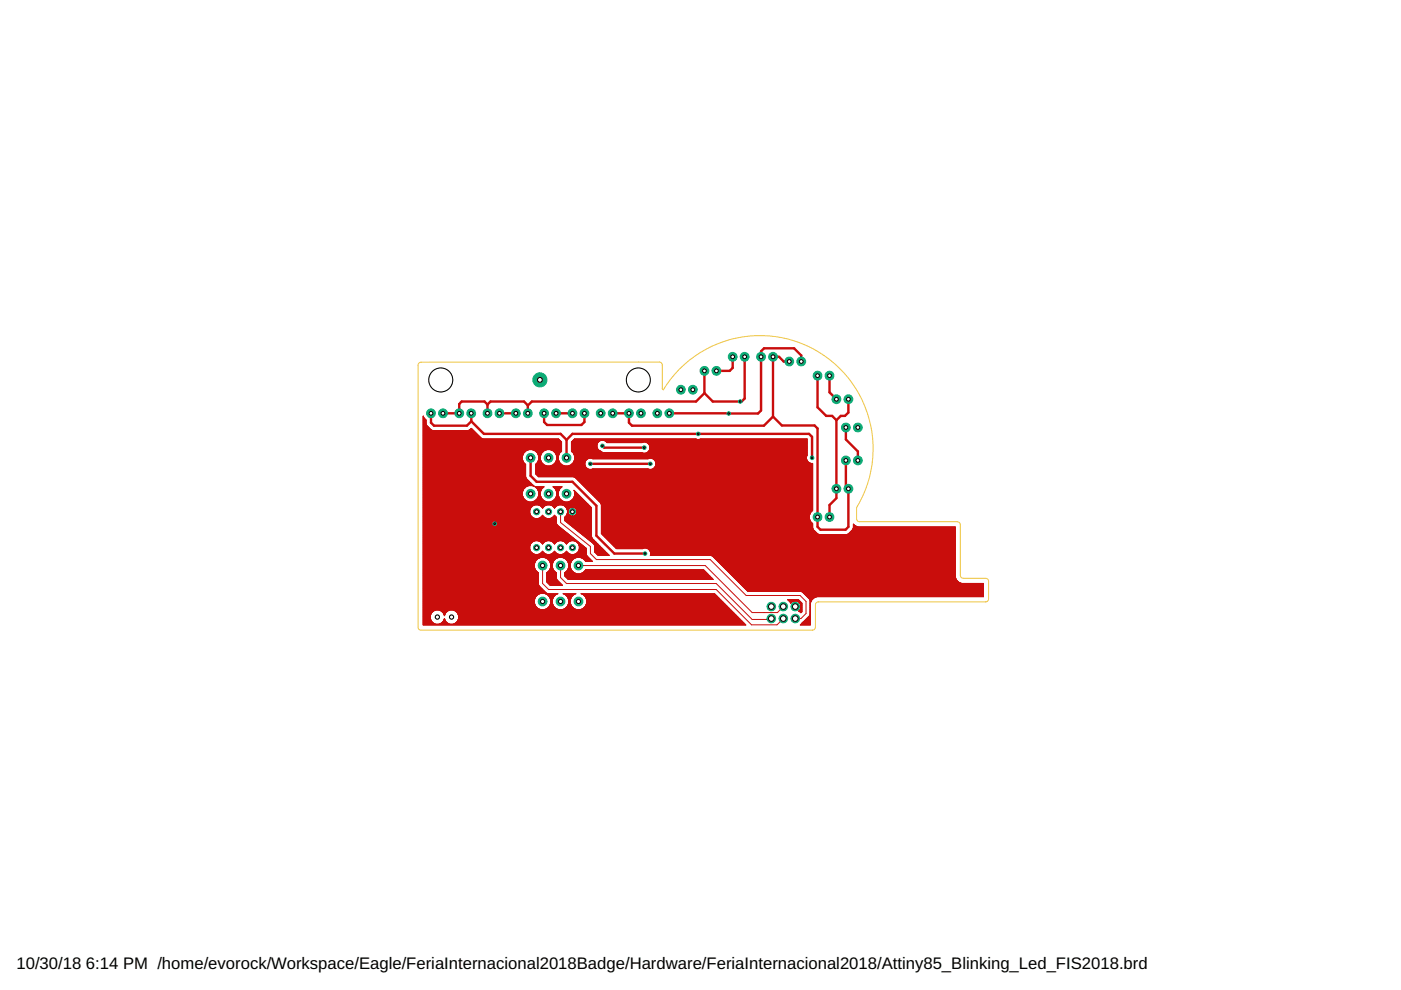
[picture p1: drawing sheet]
<svg xmlns="http://www.w3.org/2000/svg" width="297mm" height="210mm" viewBox="0 0 297 210" stroke-linecap="round" stroke-linejoin="round" font-family="sans-serif">
<defs><g id="words">
<g font-size="3.5">
<text x="3.5" y="205.4">10/30/18</text>
<text x="18.2" y="205.4">6:14 PM /home/evorock/Workspace/Eagle/FeriaInternacional2018Badge/Hardware/FeriaInternacional2018/Attiny85_Blinking_Led_FIS2018.brd</text>
</g>
</g></defs>
<g fill="none" stroke="#c90d0c" stroke-width=".21">
<path d="M89.7 91.3h10.7M89.7 93h28.7l.7 .7M89.7 98.8h21.7M89.7 93.2h28.8M89.7 98.3h21.6M89.7 95.4h29.4M89.7 93.3h29M89.7 96.1h21.3M89.7 93.7h29.4M89.7 93.9h29.4M89.7 97.1h21M89.7 99.5h21.7"/>
<path d="M89.7 99.4h21.7M89.7 97.3h21M89.7 100h21.7M89.7 99.9h21.7M89.7 99.8h21.7M89.7 99.7h21.7M89.7 99.6h21.7M89.7 99.3h21.7M89.7 99.2h21.7M89.7 99.1h21.7M89.7 99h21.7M89.7 98.9h21.7"/>
<path d="M89.7 98.7h21.7M89.7 98.6h21.7M89.7 98.5h21.7M89.7 98.4h21.7M89.7 98.4h21.6M89.7 98.2h21.5M89.7 98.1h21.4M89.7 98.1h21.3M89.7 98h21.3M89.7 97.9h21.3M89.7 97.8h21.2M89.7 97.7h21.2"/>
<path d="M89.7 97.6h21.1M89.7 97.5h21.1M89.7 97.4h21.1M89.7 97.2h21M89.7 97h21M89.7 96.9h21M89.7 96.8h21M89.7 96.7h21M89.7 96.7h21.1M89.7 96.6h21.1M89.7 96.5h21.2M89.7 96.4h21.2"/>
<path d="M89.7 96.2h21.3M89.7 95.9h21.5M89.7 95.8h21.6M89.7 95.7h21.7M89.7 95.6h21.8M89.7 95.6h21.9M89.7 95.5h22M89.7 95.4h22.3M89.7 95.3h29.4M89.7 95.2h29.4M89.7 95.1h29.4M89.7 95h29.4"/>
<path d="M89.7 94.9h29.4M89.7 94.8h29.4M89.7 94.7h29.4M89.7 94.6h29.4M89.7 94.5h29.4M89.7 94.4h29.4M89.7 94.3h29.4M89.7 94.2h29.4M89.7 94.1h29.4M89.7 94h29.4M89.7 93.8h29.4M89.7 93.7h29.3"/>
<path d="M89.7 93.6h29.3M89.7 93.5l29.2 .1M89.7 93.5h29.2M89.7 93.4h29.1M89.7 93.4h29M89.7 93.2l28.9 .1M89.7 93.1h28.8M89.7 93.1h28.7M89.7 93h12.6M89.7 92.9h12.5M89.7 92.9h12.3M89.7 92.8h12.2"/>
<path d="M89.7 92.7h12.1M89.7 92.6h12M89.7 92.5h11.9M89.7 92.4h11.8M89.7 92.3h11.7M89.7 92.2h11.6M89.7 92.1h11.5M89.7 92h11.4M89.7 91.9h11.3M89.7 91.8h11.2M89.7 91.7h11.1M89.7 91.6h11"/>
<path d="M89.7 91.5h10.9M89.7 91.4h10.8M89.7 91.3h2M89.7 91.2h1.9M89.7 91.2h1.8M89.7 91.1h1.7M89.7 91l1.7 .1M89.7 91h1.6M89.7 91h1.5M89.7 90.9h1.5M89.7 90.8l1.4 .1M89.7 90.8h1.3"/>
<path d="M89.7 90.7h1.3M89.7 90.6h1.2M89.7 90.5l1.1 .1M89.7 90.5h1M89.7 90.4h1M89.7 90.4h.9M89.7 90.3h.9M89.7 90.2h.8M89.7 90.1h.7M89.7 90h.7M89.7 89.9h.7M89.7 89.9h.6"/>
<path d="M89.7 89.8h.6M89.7 89.7h.6M89.7 89.6h.6M89.7 89.5h.6M89.7 89.4h.6M89.7 89.3h.6M89.7 89.2h.6M89.7 89.1h.6M89.7 89h.6M89.7 89h.5M89.7 88.9h.5M89.7 88.8l.4 .1"/>
<path d="M89.7 88.8h.3M89.7 88.7h.3M89.7 88.6h.2M89.7 88.5h.2M89.7 88.5h.1M89.7 88.4h.1M89.7 88.3h.1M89.7 88.2h.1M89.9 88.6l.4 .4M89.9 88.6l-.2-.4v44.3h68.4l-6.6-6.6h-28.3l.4 .2 .5 .5M90.3 89v.8M90.3 89.8l.2 .4 .9 .9 .4 .2"/>
<path d="M99.3 91.3h1.1M99.4 91.2h.9M99.5 91.2h.8M99.6 91.1h.6M99.7 91.1h.5M99.7 91h.4M99.8 91h.3M99.8 90.9h.2M99.9 90.8l-.7 .5M99.9 90.8h.1M99.9 90.8l1.8 1.8M99.9 90.8v.1"/>
<path d="M101.7 92.6l.3 .3M102 92.9l.4 .1M110.7 96.7v.7l.3 .7M110.8 96.5h-21.1M110.9 96.3h-21.2M111 96.1l-.3 .6M111 98.1l.4 .4M111.1 96h-21.4M111.4 95.8h-21.7M111.4 98.5v2.6M111.9 95.4l-22.2 .1M112.1 95.3l-.6 .3-.5 .5"/>
<path d="M112.8 95.3l.7 .3 .5 .5M113 95.4h2.8M113.1 95.4h2.6M113.3 95.5h2.2M113.4 95.6h2M113.5 95.6h1.8M113.5 98.8h10.6M113.5 98.5v1.9M113.5 99.5h58.8M113.5 99.4h11.1M113.5 100h58.8M113.5 99.9h58.8"/>
<path d="M113.5 99.8h58.8M113.5 99.7h58.8M113.5 99.6h58.8M113.5 99.5h11.3M113.5 99.4h11.2M113.5 99.4h11M113.5 99.3h11M113.5 99.2l10.9 .1M113.5 99.2h10.8M113.5 99.1h10.8M113.5 99.1h10.7M113.5 99h10.7"/>
<path d="M113.5 99h10.6M113.5 98.9h10.6M113.5 98.8h2.4M113.5 98.7h2.3M113.5 98.6h2M113.5 98.6h1.9M113.5 98.5l1.8 .1M113.5 95.7h1.8M113.6 98.5h1.6M113.6 95.7h1.6M113.6 98.4h1.6M113.6 95.8h1.6"/>
<path d="M113.6 98.4h1.5M113.7 98.3h1.4M113.7 95.8h1.4M113.8 95.9h1.2M113.8 98.2h1.2M113.9 96h1M113.9 98.1h1M113.9 96.1h1M114 98.1l-.5 .4M114 96.1l.2 .6M114 98.1h.8M114 96.1h.8"/>
<path d="M114 98h.8M114 96.2h.8M114 97.9h.8M114 96.3h.7M114.1 97.8h.6M114.1 97.7h.6M114.1 96.4h.6M114.1 96.5h.6M114.2 97.6h.4M114.2 96.6h.4M114.2 97.5h.4M114.2 97.4h.4"/>
<path d="M114.2 96.7h.4M114.2 97.4l-.2 .7M114.2 96.7v.7M114.2 97.1h.4M114.2 97.3h.4M114.2 97.2h.4M114.2 97h.4M114.2 96.9h.4M114.2 96.8h.4M114.6 96.7v.7l.2 .7M114.8 96.1l-.2 .6M114.8 98.1l.5 .5"/>
<path d="M115.3 98.6l.7 .2M116 95.3l-.7 .3-.5 .5M116.6 95.3l.7 .3 .5 .5M116.7 98.8h3M116.8 95.4h2.3M116.8 98.7h2.8M116.9 95.4h2.2M117.1 98.6h2.2M117.1 95.5h2M117.2 98.6h2M117.2 95.6h1.9M117.3 98.6l-.7 .2"/>
<path d="M117.3 98.6h1.8M117.3 95.6h1.8M117.3 95.7h1.8M117.4 98.5h1.6M117.4 95.7h1.6M117.4 98.4h1.6M117.4 95.8h1.6M117.5 98.4h1.5M117.5 98.3h1.4M117.5 95.8h1.4M117.6 98.3h1.3M117.6 95.9h1.2"/>
<path d="M117.6 98.2h1.2M117.7 96h1M117.7 98.1h1M117.8 96.1h.9M117.8 96.1l.2 .6M117.8 98.1l-.5 .5M117.8 98.1h.8M117.8 96.1h.8M117.8 98h.8M117.8 96.2h.8M117.8 97.9h.8M117.9 97.8h.7"/>
<path d="M117.9 96.3h.7M117.9 97.8h.6M117.9 97.7h.6M117.9 96.4h.6M117.9 96.5h.6M118 97.6h.4M118 96.6h.4M118 97.5h.4M118 97.4h.4M118 96.7h.4M118 97.4l-.2 .7M118 96.7v.7"/>
<path d="M118 97.1h.4M118 97.3h.4M118 97.2h.4M118 97h.4M118 96.9h.4M118 96.8h.4M118.4 96.7v.7M118.4 97.4l.2 .7M118.6 96.1l-.2 .6M118.6 98.1l.5 .5M119.1 93.7v2M119.1 95.7l-.5 .4"/>
<path d="M119.1 98.6l.7 .2M120.5 98.8h3.6M120.6 98.7h3.5M120.9 98.6h3.1M121 98.6h3M121.1 98.6l-.6 .2M121.1 98.6h2.9M121.2 95.7l.4 .4M121.2 93.7v2M121.2 95.4h5.7M121.2 93.7h5.7M121.2 93.9h5.5"/>
<path d="M121.2 95.7h6.2M121.2 95.6h6.1M121.2 95.6h6M121.2 95.5h5.9M121.2 95.4l5.8 .1M121.2 95.3h5.6M121.2 95.2h5.5M121.2 95.1l5.5 .1M121.2 95.1h5.5M121.2 95h5.5M121.2 95h5.4M121.2 94.9l5.4 .1"/>
<path d="M121.2 94.9h5.4M121.2 94.8h5.4M121.2 94.7h5.4M121.2 94.6h5.4M121.2 94.5h5.4M121.2 94.4h5.4M121.2 94.3h5.4M121.2 94.2h5.4M121.2 94.1h5.4M121.2 94h5.5M121.2 93.8h5.5M121.2 98.5h2.8"/>
<path d="M121.2 98.4h2.8M121.2 95.8h6.3M121.2 93.6h5.8M121.3 98.4h2.7M121.3 98.3h2.7M121.3 95.8h6.3M121.4 93.5h5.8M121.4 95.9h6.3M121.4 98.2h2.6M121.4 95.9h6.4M121.4 93.4h5.9M121.5 96h14.7"/>
<path d="M121.5 93.4h5.9M121.5 98.1h2.5M121.5 93.3h49.6M121.6 96.1h14.7M121.6 93.3h49.5M121.6 98.1l-.5 .5M121.6 96.1l.3 .6M121.6 98.1h2.4M121.6 96.1h49.5M121.6 98h2.4M121.6 96.2h49.5M121.7 97.8h2.4"/>
<path d="M121.7 96.3h49.4M121.7 93.2h49.4M121.7 97.7h2.4M121.7 96.4h49.4M121.7 93.1h26M121.8 96.5h49.3M121.8 97.6h2.4M121.8 93.1h25.8M121.8 97.6h2.5M121.8 96.6h49.3M121.8 97.5h2.5M121.8 97.5h2.6"/>
<path d="M121.8 97.4h2.6M121.8 96.7h49.2M121.9 97.4l-.3 .7M121.9 96.7v.7M121.9 97.3h2.8M121.9 97.3h2.7M121.9 97.2h2.9M121.9 97.1h49.1M121.9 97h49.1M121.9 96.9h49.1M121.9 96.8h49.1M121.9 96.7h49.1"/>
<path d="M124 98.1v.5M124 98.6l.5 .7M124.1 97.9h-2.5M124.2 97.7h-2.5M124.5 97.3l-.5 .8M124.5 99.3l.4 .2M124.5 97.3l-2.6 .1M124.9 97.2l-.4 .1M125.4 99.5l.3-.1h11.7l.2 .1M125.4 97.2l.3 .1M125.5 99.5h12.1M125.5 97.2h12"/>
<path d="M125.6 99.4h11.9M125.6 97.3h11.8M126.6 94.3v.5M126.6 94.8l.1 .4M126.6 94.1h-5.4M126.7 93.9l-.1 .4M126.7 95.2l.4 .3M126.9 93.7l-5.7 .1M127.1 93.5l-.4 .4M127.1 95.5l.3 .2M127.1 93.5l-5.8 .1M127.4 95.7l.1 .1"/>
<path d="M127.5 93.3l-.4 .2M127.5 95.8l.4 .2M128 93.3l.4 .2M128.1 93.4h43M128.2 93.4h42.9M128.3 93.5h42.8M128.4 93.5h42.7M128.4 93.5l.3 .4h7.4l.3-.2M128.5 93.6h42.6M128.5 93.7h42.6M128.6 93.7h42.5M128.6 93.7h7.7"/>
<path d="M128.7 93.8h7.4M136.1 96l.3 .1M136.8 93.7l.5 .2M136.9 93.7h34.2M136.9 96.1h34.2M137 96h34.1M137.1 93.8h34M137.2 93.9h33.9M137.2 95.9h33.9M137.3 95.9l-.5 .2M137.3 93.9l.3 .4M137.3 93.9h33.8"/>
<path d="M137.3 95.9h33.8M137.4 95.8h33.7M137.4 94h33.7M137.4 94.1h33.7M137.5 95.7h33.6M137.5 94.1h33.6M137.6 94.2h33.5M137.6 95.6h33.5M137.6 95.6l-.3 .3M137.6 94.3l.2 .4M137.6 95.5h33.5M137.6 94.3h33.5"/>
<path d="M137.6 97.2l-.2 .1M137.7 94.4h33.4M137.7 95.4h33.4M137.7 94.5h33.4M137.7 95.3h33.4M137.7 94.6h33.4M137.8 95.3h33.3M137.8 94.6h33.3M137.8 95.2h33.3M137.8 94.7l-.2 .9M137.8 95.1h33.3M137.8 95h33.3"/>
<path d="M137.8 94.9h33.3M137.8 94.8h33.3M137.8 94.7h33.3M138.1 97.2l.5 .1M138.2 99.5h34.1M138.2 97.2h32.8M138.3 99.4h34M138.3 97.3h32.7M138.4 99.4h33.9M138.5 97.3h32.5M138.5 99.4h33.8M138.6 99.3l-.5 .2"/>
<path d="M138.6 97.3l.3 .4M138.6 97.3l32.4 .1M138.6 99.3h33.7M138.6 97.4h32.4M138.7 97.5h32.4M138.7 99.2h33.6M138.8 99.1h33.5M138.8 97.6h32.3M138.9 99h33.4M138.9 99l-.3 .3M138.9 97.7l.2 .4M138.9 97.7h32.3"/>
<path d="M138.9 98.9h33.4M138.9 98.8h33.4M138.9 97.8h32.3M139 98.8h33.3M139 97.8h32.3M139 97.9h32.3M139 98.7h33.3M139 98h32.4M139 98.6h33.3M139 98.1h32.5M139.1 98.3h33.2v9.9l-.4 .4-.3 .7M139.1 98.6l-.2 .4"/>
<path d="M139.1 98.1v.5M139.1 98.6h33.2M139.1 98.5h33.2M139.1 98.4h33.2M139.1 98.3h33.2M139.1 98.2h32.8M139.1 98.1h32.6M139.1 98.1h32.5M147.8 93.2l-.3-.2h-25.7l-.6 .7M148.4 93.1h22.7M148.5 93.1h22.6M171 96.8v.5"/>
<path d="M171 97.3l.2 .4M171 97.1l-49.1 .1M171.1 93.1l-22.5-.1-.3 .2M171.1 93.1v3.4M171.1 96.5l-.1 .3M171.2 97.7l.3 .4M171.5 98.1l.4 .2M89.7 118.2h35.1M89.7 113.3h30.9M89.7 111.7h28.9M89.7 117.8h34.7M89.7 116.2h22.6"/>
<path d="M89.7 116.4h22.6M89.7 101.1h21.7M89.7 103.2h21.8M89.7 106.4h34.5M89.7 115.1h23M89.7 107h35.1M89.7 110h28.3M89.7 119.1h23.8M89.7 103h23.4M89.7 117.6h34.6M89.7 109.4l23 .1M89.7 108.5h22.6"/>
<path d="M89.7 120h23.6M89.7 119.9h23.6M89.7 119.8h23.6M89.7 119.7h23.6M89.7 119.6h23.6M89.7 119.5h23.6M89.7 119.4h23.6M89.7 119.4h23.7M89.7 119.3h23.7M89.7 119.2h23.8M89.7 118.9h23.9M89.7 118.7h24.1"/>
<path d="M89.7 118.6h24.2M89.7 118.5h24.3M89.7 118.4h24.5M89.7 118.4h24.6M89.7 118.3h24.7M89.7 118.3h24.8M89.7 118.2h24.9M89.7 118.1h35M89.7 118h34.9M89.7 117.9l34.8 .1M89.7 117.9h34.7M89.7 117.7h34.7"/>
<path d="M89.7 117.6l34.7 .1M89.7 117.5h23.6M89.7 117.4l23.5 .1M89.7 117.4h23.3M89.7 117.3h23.2M89.7 117.2h23.1M89.7 117.1l23.1 .1M89.7 117.1h22.9M89.7 117h22.9M89.7 116.9h22.8M89.7 116.8h22.8M89.7 116.7h22.7"/>
<path d="M89.7 116.6h22.7M89.7 116.5h22.7M89.7 116.5h22.6M89.7 116.3h22.6M89.7 116.1h22.6M89.7 116h22.6M89.7 115.9h22.6M89.7 115.8h22.6M89.7 115.7h22.7M89.7 115.6h22.7M89.7 115.5h22.7M89.7 115.4h22.8"/>
<path d="M89.7 115.3h22.8M89.7 115.2h22.9M89.7 115h23.1M89.7 114.9h23.3M89.7 114.8h23.4M89.7 114.8h23.5M89.7 114.6h32.6M89.7 114.5h32.4M89.7 114.4h32.3M89.7 114.3h32.2M89.7 114.3h32.1M89.7 114.2h32.1"/>
<path d="M89.7 114.2h32M89.7 114.1h31.9M89.7 114l31.9 .1M89.7 114h31.8M89.7 114h31.7M89.7 113.9h31.7M89.7 113.8l31.6 .1M89.7 113.8h31.5M89.7 113.7h31.4M89.7 113.6h31.3M89.7 113.5l31.2 .1M89.7 113.5h31.1"/>
<path d="M89.7 113.4h31.1M89.7 113.4h31M89.7 113.2h30.8M89.7 113.2h30.7M89.7 113.1h30.7M89.7 113.1h30.6M89.7 113h30.5M89.7 112.9h30.4M89.7 112.9h30.3M89.7 112.8h30.3M89.7 112.8h30.2M89.7 112.7h30.2"/>
<path d="M89.7 112.6h30.1M89.7 112.6h30M89.7 112.5h29.9M89.7 112.4h29.8M89.7 112.4h29.7M89.7 112.3h29.7M89.7 112.3h29.6M89.7 112.2h29.6M89.7 112.1l29.5 .1M89.7 112.1h29.4M89.7 112.1h29.3M89.7 112h29.3"/>
<path d="M89.7 112h29.2M89.7 111.9h29.2M89.7 111.8l29.1 .1M89.7 111.8h29M89.7 111.6l28.8 .1M89.7 111.6h28.7M89.7 111.5h28.6M89.7 111.4h28.6M89.7 111.3l28.5 .1M89.7 111.3h28.4M89.7 111.2h28.4M89.7 111.1l28.3 .1"/>
<path d="M89.7 111.1h28.3M89.7 111h28.3M89.7 110.9h28.3M89.7 110.8h28.3M89.7 110.7h28.3M89.7 110.6h28.3M89.7 110.5h28.3M89.7 110.4h28.3M89.7 110.3h28.3M89.7 110.2h28.3M89.7 110.1h28.3M89.7 109.9h23.7"/>
<path d="M89.7 109.9h23.6M89.7 109.8h23.5M89.7 109.7l23.4 .1M89.7 109.7h23.2M89.7 109.6h23.2M89.7 109.6h23.1M89.7 109.5h23M89.7 109.4h22.9M89.7 109.3h22.8M89.7 109.2h22.8M89.7 109.1l22.8 .1M89.7 109.1h22.7"/>
<path d="M89.7 109h22.7M89.7 108.9h22.7M89.7 108.9h22.6M89.7 108.8h22.6M89.7 108.7h22.6M89.7 108.6h22.6M89.7 108.4h22.6M89.7 108.3h22.6M89.7 108.2h22.6M89.7 108.1h22.6M89.7 108h22.7M89.7 107.9h22.7"/>
<path d="M89.7 107.8h22.8M89.7 107.7h22.8M89.7 107.6h22.9M89.7 107.5h23M89.7 107.4h23.1M89.7 107.3h23.1M89.7 107.3h23.2M89.7 107.2h23.5M89.7 107.1h23.6M89.7 107.1h23.7M89.7 106.9h35M89.7 106.8h34.9"/>
<path d="M89.7 106.8h34.8M89.7 106.7h34.8M89.7 106.6h34.7M89.7 106.6h34.6M89.7 106.5h34.5M89.7 106.4h22.4M89.7 106.3h22.2M89.7 106.3h22.1M89.7 106.2h22M89.7 106.2h21.9M89.7 106.1h21.7M89.7 106h21.7"/>
<path d="M89.7 106h21.6M89.7 105.9h21.6M89.7 105.8l21.5 .1M89.7 105.8h21.4M89.7 105.7h21.4M89.7 105.7h21.3M89.7 105.6h21.3M89.7 105.5l21.3 .1M89.7 105.5h21.2M89.7 105.4h21.2M89.7 105.3h21.2M89.7 105.3h21.1"/>
<path d="M89.7 105.2h21.1M89.7 105.1h21.1M89.7 105h21M89.7 104.9h21M89.7 104.8h21M89.7 104.7h21M89.7 104.6h21M89.7 104.5h21M89.7 104.4h21M89.7 104.2h21.1M89.7 104.1h21.1M89.7 104.1h21.2"/>
<path d="M89.7 103.9h21.2M89.7 103.8h21.3M89.7 103.7h21.3M89.7 103.6h21.4M89.7 103.5h21.5M89.7 103.4h21.6M89.7 103.3h21.7M89.7 103.3h21.8M89.7 103.1h22.1M89.7 103h22.2M89.7 103h22.3M89.7 102.9h23.3"/>
<path d="M89.7 102.8h23.3M89.7 102.8h23.2M89.7 102.7h23.1M89.7 102.6h23.1M89.7 102.6h23M89.7 102.5h22.9M89.7 102.4h22.9M89.7 102.4h22.8M89.7 102.3h22.8M89.7 102.2h22.7M89.7 102.2h22.6M89.7 102.1h22.5"/>
<path d="M89.7 102h22.4M89.7 101.9h22.4M89.7 101.9h22.3M89.7 101.8h22.3M89.7 101.7l22.2 .1M89.7 101.7h22.1M89.7 101.6h22M89.7 101.5h22M89.7 101.4l21.9 .1M89.7 101.4h21.9M89.7 101.3h21.8M89.7 101.2l21.8 .1"/>
<path d="M89.7 101.2h21.8M89.7 101.1h21.8M89.7 101h21.7M89.7 100.9h21.7M89.7 100.8h21.7M89.7 100.7h21.7M89.7 100.6h21.7M89.7 100.5h21.7M89.7 100.4h21.7M89.7 100.3h21.7M89.7 100.2h21.7M89.7 100.1h21.7"/>
<path d="M110.7 105l.3 .7M110.8 104.3h-21.1M110.9 104h-21.2M111 103.7l-.3 .6v.7M111 105.7l.5 .5 .6 .2M111.1 103.7h-21.4M111.3 103.4l-21.6 .1M111.4 101.1l.2 .4 1.6 1.5M111.5 103.2l-.5 .5M111.7 103.1l-22 .1M112.1 103l-.6 .2M112.3 108.2v.6"/>
<path d="M112.3 115.8v.6M112.3 108.8l.2 .5M112.3 116.4l.2 .5M112.3 115.7l-22.6 .1M112.4 108.1h-22.7M112.5 115.4l-22.8 .1M112.5 107.7l-22.8 .1M112.5 107.7l-.2 .5M112.5 109.3l1 .7M112.5 115.3a1.52 1.52 0 0 1 2.5 0M112.5 115.3l-.2 .5M112.5 116.9l.4 .4 .6 .3"/>
<path d="M112.6 115.2l-22.9 .1M112.7 107.5l-23 .1M112.8 103l.7 .2M112.9 106.4h3M112.9 114.9h-23.2M112.9 103h.2M113.1 107.2l-23.4 .1M113.1 103h.1M113.1 106.3h2.6M113.2 103l.4 .2M113.2 103.1h.1M113.2 106.3h2.4"/>
<path d="M113.3 103.1l.2 .1M113.3 106.2h2.2M113.3 119.5h-23.6M113.4 119.3h-23.7M113.4 114.7h-23.7M113.4 106.2h2M113.5 103.2h1.8l-.5 .5-.2 .6v.7M113.5 103.2l.5 .5 .2 .6M113.5 107l-.6 .3-.4 .4M113.5 103.3h1.8M113.5 100.4l.7 .7h58.1M113.5 119h-23.8"/>
<path d="M113.5 106.1h1.8M113.5 100.4h58.8M113.5 100.3h58.8M113.5 100.2h58.8M113.5 100.1h58.8M113.6 118.9a1.72 1.72 0 0 0 .6 2.5v2.5M113.6 103.3h1.6M113.6 100.5h58.7M113.6 106h1.6M113.7 106h1.4M113.7 103.4h1.4M113.7 100.6h58.6"/>
<path d="M113.7 105.9h1.4M113.7 118.8h-24M113.8 105.9h1.2M113.8 103.5h1.2M113.8 100.7h58.5M113.8 103.6h1.2M113.9 105.8h1M113.9 103.6h1M113.9 100.8h58.4M113.9 105.7h1M113.9 103.7h1M114 105.7l-.5 .5-.7 .2"/>
<path d="M114 100.9h58.3M114 105.7h.8M114 105.6h.8M114 103.7h.8M114 103.8h.8M114 118.4l-.4 .5M114 107l.6 .3 .4 .4M114 118.4l-24.3 .1M114 105.5h.7M114 103.9h.7M114.1 105.4h.6M114.1 104h.6"/>
<path d="M114.1 103.9h.6M114.1 101h58.2M114.1 114.7h1.9M114.1 105.3h.6M114.1 104.1h.6M114.1 109.9h1.8M114.2 107.1h1.7M114.2 105.2h.4M114.2 104.1h.4M114.2 104.2h.4M114.2 117.5h1.7M114.2 105.1h.4"/>
<path d="M114.2 104.3v.7M114.2 105l-.2 .7M114.2 109.9h1.6M114.2 105h.4M114.2 104.9h.4M114.2 104.8h.4M114.2 104.7h.4M114.2 104.6h.4M114.2 104.5h.4M114.2 104.4h.4M114.3 107.1h1.5M114.3 117.5h1.5"/>
<path d="M114.3 114.8h1.4M114.3 109.8h1.4M114.4 107.2h1.3M114.4 114.8h1.2M114.4 109.8h1.2M114.5 107.2h1.1M114.5 117.4h1M114.5 114.9h1M114.6 105l.2 .7M114.6 109.7l-.6 .3M114.6 117.3l-.6 .3M114.6 117.3h.9"/>
<path d="M114.6 104.3h-.4M114.6 114.9h.8M114.6 109.7h.8M114.6 117.3h.8M114.6 107.3h.8M114.7 109.6h.7M114.7 118.2l-.7 .2M114.7 117.2h.7M114.7 107.3h.7M114.7 115h.7M114.7 117.2h.6M114.7 107.4h.6"/>
<path d="M114.7 115h.6M114.8 109.6h.5M114.8 107.4h.5M114.8 117.2h.5M114.8 115.1h.5M114.8 109.5h.5M114.8 107.5h.5M114.8 105.7l.5 .5 .7 .2M114.8 115.1h.4M114.9 109.5h.3M114.9 107.5h.3M114.9 117.1h.3"/>
<path d="M114.9 115.2h.3M114.9 117h.2M114.9 115.2h.2M114.9 109.4h.2M114.9 107.6h.2M115 117h.1M115 109.3h.1M115 107.7h.1M115 115.3v.1M115 116.9l-.4 .4M115 116.9h.1M115 115.3h.1"/>
<path d="M115 109.2l-.4 .5M115 109.2l.1 .1M115 119.9v3.8l1.3 1.3h35.5l7.5 7.5h5.4l1.4-1.4M115 107.7l.1 .1M115.1 107.7h-.1M115.1 109.3l.4 .4M115.1 115.3a1.52 1.52 0 0 1 2.4 0M115.1 115.3l-.1 .1M115.1 116.9l.4 .4M115.4 118.2l.6 .2M115.5 109.7l.5 .3M115.5 117.3l.5 .3"/>
<path d="M115.5 118.2h2.9M115.6 118.3h2.7M115.7 118.3h2.5M115.8 118.4h2.3M115.9 118.4h2.1M116 118.4l.5 .5M116 107l-.5 .3-.4 .4M116 118.4h1.9M116.1 118.5h1.7M116.2 118.6h1.5M116.2 118.7h1.4M116.3 118.7h1.3"/>
<path d="M116.3 118.8h1.2M116.4 118.9h1.1M116.5 118.9h.9M116.5 118.9l.3 .7v.7M116.5 119h.8M116.6 119.1h.7M116.6 107l.5 .3 .5 .4M116.6 119.2h.7M116.6 119.3h.6M116.6 114.7h1.9M116.7 109.9h1.3M116.7 119.4h.5"/>
<path d="M116.7 107.1h1.7M116.7 106.4h3M116.7 119.5h.4M116.7 117.5h1.7M116.8 119.5h.3M116.8 120h.3M116.8 119.9h.3M116.8 119.8h.3M116.8 119.7h.3M116.8 119.6h.3M116.8 109.9h1.2M116.8 107.1h1.5"/>
<path d="M116.8 117.5h1.5M116.9 114.8h1.4M116.9 109.8h1.1M116.9 107.2h1.3M116.9 106.3h2.6M117 114.8h1.2M117 109.8h1M117 107.2h1.1M117 106.3h2.4M117.1 117.4h1M117.1 114.9h1M117.1 106.2h2.2"/>
<path d="M117.1 109.7l-.5 .3M117.1 117.3l-.5 .3M117.1 117.3h.9M117.2 114.9h.8M117.2 109.7h.8M117.2 117.3h.8M117.2 107.3h.8M117.2 109.6h.7M117.2 117.2h.7M117.2 107.3h.7M117.2 106.2h2M117.2 115h.7"/>
<path d="M117.3 103.2h1.8M117.3 117.2h.6M117.3 107.4h.6M117.3 103.2l.5 .5 .2 .6M117.3 115h.6M117.3 109.6h.6M117.3 107.4h.5M117.3 117.2h.5M117.3 115.1h.5M117.3 103.3h1.8M117.3 109.5h.5M117.3 107.5h.5"/>
<path d="M117.3 106.1h1.8M117.4 118.9l-.3 .7v.7M117.4 115.1h.4M117.4 103.3h1.6M117.4 109.5h.4M117.4 107.5h.4M117.4 106h1.6M117.4 117.1h.3M117.4 115.2h.3M117.5 117h.2M117.5 115.2h.2M117.5 109.4h.2"/>
<path d="M117.5 107.6h.2M117.5 106h1.4M117.5 103.4h1.5M117.5 117h.1M117.5 109.3h.1M117.5 107.7h.1M117.5 105.9h1.4M117.5 103.4h1.4M117.5 116.9l-.4 .4M117.5 116.9h.1M117.5 115.3l.1 .1M117.5 115.3h.1"/>
<path d="M117.6 115.3h.1M117.6 109.3h.1M117.6 107.7h.1M117.6 105.9h1.3M117.6 109.2l-.5 .5M117.6 109.2v.1M117.6 107.7v.1M117.6 109.3l.4 .4M117.6 115.3a1.52 1.52 0 0 1 2.5 0M117.6 116.9l.4 .4M117.6 115.3v.1M117.6 103.5h1.2"/>
<path d="M117.6 103.6h1.2M117.7 105.8h1M117.7 103.6h1M117.7 105.7h1M117.7 103.7h1M117.8 105.7h.9M117.8 105.7l-.5 .5-.7 .2M117.8 105.7h.8M117.8 105.6h.8M117.8 103.7h.8M117.8 103.8h.8M117.9 118.4l-.5 .5"/>
<path d="M117.9 105.5h.7M117.9 103.9h.7M117.9 105.4h.6M117.9 104h.6M117.9 105.3h.6M117.9 104.1h.6M117.9 110.7l.1 .1M118 109.7v1M118 110.8v.2M118 110.7h-.1M118 111h.1M118 105.2h.4"/>
<path d="M118 104.1h.4M118 111v.2M118 104.2h.4M118 117.3l.6 .3M118 105.1h.4M118 105l-.2 .7M118 104.3v.7M118 111.2l.1 .1M118 105h.4M118 104.9h.4M118 104.8h.4M118 104.7h.4"/>
<path d="M118 104.6h.4M118 104.5h.4M118 104.4h.4M118.1 111.3l.2 .1M118.3 111.4v.1M118.3 111.5h.1M118.4 105l.2 .7M118.4 111.5l5.9 4.8M118.4 104.3h-.4M118.5 118.2l-.6 .2M118.6 107l-.6 .3-.4 .4M118.6 105.7l.5 .5 .7 .2"/>
<path d="M118.9 119.9v2.5l1.2 1.3h31.7l7.7 7.6h3.8l.2-.2M118.9 108.5v2.3l6.3 5.1v1.5l1.2 1.2h24.2l7.6 7.7h11.4l1.3 1.2v2.6l-1.1 1h-1.2M119.1 103.2l-.5 .5-.2 .6v.7M119.1 107l.6 .3 .4 .4M119.2 118.2l.6 .2M119.2 114.7h1.8M119.2 107.1h5.6M119.3 117.5h1.7M119.3 118.2h2.9M119.3 107.1h5.6M119.4 117.5h1.4M119.4 118.3h2.7"/>
<path d="M119.4 114.8h1.4M119.4 107.2h5.5M119.5 118.3h2.5M119.5 114.8h1.2M119.5 107.2l5.5 .1M119.6 117.4h1M119.6 118.4h2.3M119.6 114.9h1M119.7 117.3l-.6 .3M119.7 117.3h.8M119.7 114.9h.8M119.7 109.7v.7"/>
<path d="M119.7 110.4l5.9 4.7h.9M119.7 110h5.7M119.7 118.4h2.1M119.7 110.4h5.7M119.7 110.3h5.7M119.7 110.2h5.7M119.7 110.1h5.7M119.7 109.9h5.7M119.7 109.8h5.7M119.7 109.7h5.7M119.7 107.3h5.3M119.7 109.6h5.7"/>
<path d="M119.8 117.2h.7M119.8 107.3h5.3M119.8 115h.6M119.8 110.4h5.6M119.8 109.6h5.6M119.8 117.2h.6M119.8 107.4h5.3M119.8 118.4l.5 .5M119.8 118.4h1.9M119.8 107.4h5.4M119.9 115.1h.5M119.9 110.5h5.5"/>
<path d="M119.9 109.5h5.5M119.9 107.5h5.3M119.9 115.1h.4M119.9 118.5h1.7M119.9 107.5l5.4 .1M120 117.1h.3M120 115.2h.3M120 118.6h1.5M120 117h.2M120 115.2h.2M120 110.6h5.4M120 109.4h1.1"/>
<path d="M120 107.6h1M120.1 118.7h1.3M120.1 109.3h.8M120.1 107.7h.8M120.1 109.3l-.4 .4M120.1 107.7l.2 .5v.6M120.1 115.3v.1M120.1 116.9l-.4 .4M120.1 116.9h.1M120.1 115.3h.1M120.1 109.3h.7M120.1 107.7h.7"/>
<path d="M120.1 110.7h5.3M120.1 109.2h.7M120.1 115.3a1.52 1.52 0 0 1 2.5 0M120.1 116.9l.4 .4M120.1 118.8h1.2M120.1 109.2h.6M120.1 107.8h.6M120.2 110.7h5.2M120.2 107.9h.4M120.2 109.1h.4M120.2 109h.4M120.2 108h.4"/>
<path d="M120.2 118.9h1.1M120.2 110.8h5.2M120.2 108.9h.3M120.2 108.1h.3M120.3 118.9h.9M120.3 110.8h5.1M120.3 108.9h.2M120.3 108.1h.2M120.3 108.8h.2M120.3 108.2h.2M120.3 118.9l.3 .7v.7M120.3 108.8l-.2 .5"/>
<path d="M120.3 108.5h5.1M120.3 108.7h.2M120.3 108.7h.1M120.3 108.6h.1M120.3 108.5h1M120.3 108.4h.1M120.3 119h.9M120.4 119.1h.7M120.4 110.9h5M120.4 119.2h.7M120.4 108.4v.1M120.4 108.5v.1"/>
<path d="M120.4 108.6l.1 .2M120.4 119.3h.7M120.5 108.2l-.1 .2M120.5 108.8v.1M120.5 119.3h.5M120.5 108.3h-.2M120.5 119.4h.5M120.5 111h4.9M120.5 106.4h3.7M120.5 117.3l.6 .3M120.5 108.9l.1 .2M120.5 119.5h.4"/>
<path d="M120.6 119.5h.3M120.6 111h4.8M120.6 120h.3M120.6 119.9h.3M120.6 119.8h.3M120.6 119.7h.3M120.6 119.6h.3M120.6 111.1h4.8M120.6 107.9l-.1 .3M120.6 109.1l.2 .1M120.7 111.1h4.7M120.7 106.3h3.4"/>
<path d="M120.8 107.8l-.2 .1M120.8 109.2l.5 .3M120.8 111.2h4.6M120.8 106.3h3.2M120.8 111.3h4.6M120.9 111.3h4.5M120.9 107.7l-.1 .1M120.9 106.2h3.1M121 106.2h2.9M121.1 111.4h4.3M121.1 111.5h4.3M121.2 111.5h4.2"/>
<path d="M121.2 106.1h2.6M121.2 118.9l-.3 .7v.7M121.2 106h2.6M121.2 111.6h4.2M121.3 107.5l-.4 .2M121.3 111.6h4.1M121.3 106h2.4M121.3 105.9h2.4M121.3 107.5v2M121.3 109.4h.1M121.3 109.3h.1M121.3 109.2h.1"/>
<path d="M121.3 109.1h.1M121.3 109h.1M121.3 108.9h.1M121.3 108.8h.1M121.3 108.7h.1M121.3 108.6h.1M121.3 108.4h.1M121.3 108.3h.1M121.3 108.2h.1M121.3 108.1h.1M121.3 108h.1M121.3 107.9h.1"/>
<path d="M121.3 107.8h.1M121.3 107.7h.1M121.3 107.6h.1M121.4 105.9h2.2M121.4 111.7h4M121.4 107.5v2M121.4 108.5h4M121.5 111.7h3.9M121.5 107.5l.3 .2M121.5 105.8h2M121.5 111.8h3.9M121.5 105.7h2"/>
<path d="M121.6 111.8h3.8M121.6 105.7h1.8M121.6 101.1l.4 .2 5.4 5.3M121.6 105.7l-.5 .5-.6 .2M121.6 105.6h1.8M121.6 105.6h1.7M121.7 118.4l-.5 .5M121.7 111.9h3.7M121.7 105.5h1.5M121.7 101.1h50.6M121.7 105.4h1.5M121.7 104h.1"/>
<path d="M121.7 109.4h3.7M121.7 105.4h1.4M121.7 114.7h.7M121.7 112h3.7M121.7 107.6h3.6M121.7 105.3h1.4M121.7 104.1h.1M121.8 105.3h1.2M121.8 104.1h.1M121.8 112h3.6M121.8 105.2h1.2M121.8 101.2h50.5"/>
<path d="M121.8 117.5h2.5M121.8 105.2h1.1M121.8 104.2h.2M121.8 109.3h3.6M121.8 105.1h1.1M121.8 104.3h.3M121.8 107.7l.2 .1M121.8 112.1h3.6M121.8 107.7h3.6M121.8 105.1h1M121.9 105v-.7l-.2-.4 3.7 3.8M121.9 105l-.3 .7"/>
<path d="M121.9 105h.9M121.9 104.9h.8M121.9 104.9h.7M121.9 104.8l.7 .1M121.9 104.8h.6M121.9 104.7h.6M121.9 104.7h.5M121.9 104.6h.5M121.9 104.6h.4M121.9 104.5h.4M121.9 104.5h.3M121.9 104.4h.3"/>
<path d="M121.9 104.4h.2M121.9 101.2h50.4M121.9 112.1h3.5M121.9 109.3h3.5M121.9 107.7h3.5M121.9 117.5h2.4M121.9 114.8h.5M122 109.3h3.4M122 107.7h3.4M122 109.2l-.5 .3M122 107.8l.1 .1M122 109.2h3.4"/>
<path d="M122 101.3h50.3M122 114.8h.5M122 112.2h3.4M122.1 107.8h3.3M122.1 101.3h50.2M122.1 109.1l-.1 .1M122.1 107.9l.2 .3M122.1 112.3h3.3M122.1 107.9h3.3M122.1 101.4h50.2M122.1 117.4h2.2M122.1 109.1h3.3"/>
<path d="M122.2 114.9h.3M122.2 101.4h50.1M122.2 112.3h3.2M122.2 109h3.2M122.2 108h3.2M122.2 117.3l-.5 .3M122.2 108.9l-.1 .2M122.2 117.3h2.1M122.2 112.4h3.2M122.2 108.9h3.2M122.2 114.9h.4M122.2 108.1h3.2"/>
<path d="M122.2 101.5h50.1M122.3 117.3h2M122.3 108.9h3.1M122.3 108.1h3.1M122.3 112.4h3.1M122.3 108.8h3.1M122.3 108.2h3.1M122.3 118.2l-.6 .2M122.3 108.8l-.1 .1M122.3 108.2v.2M122.3 117.2h2M122.3 108.7h3.1"/>
<path d="M122.3 108.3h3.1M122.3 101.6h50M122.3 108.6v.2M122.3 108.4v.1M122.3 108.5v.1M122.3 115h.4M122.3 108.6h3.1M122.3 108.4h3.1M122.3 112.5h3.1M122.4 115h.3M122.4 117.2h1.9M122.4 101.7h49.9"/>
<path d="M122.4 115.1h.4M122.4 115.1h.5M122.4 112.5h3M122.5 101.7h49.8M122.5 117.1h1.8M122.5 115.2h.4M122.5 112.6h2.9M122.5 117h1.8M122.5 115.2l.5 .1M122.6 112.6h2.8M122.6 101.8h49.7M122.6 117h1.7"/>
<path d="M122.6 101.9h49.7M122.6 116.9l-.4 .4M122.6 115.3l.2 .5M122.6 116.9h1.7M122.6 115.3h.5M122.6 112.7h2.8M122.6 119.9h26.9l10 10h5.3l1.3-1.3M122.7 116.8h1.6M122.7 115.4h.5M122.7 115.4l.6 .1M122.7 102h49.6M122.7 116.7h1.6"/>
<path d="M122.7 115.6h.7M122.7 115.5h.7M122.7 112.8h2.7M122.7 116.6h1.6M122.7 115.6h.8M122.8 115.7h.7M122.8 116.5h1.5M122.8 115.7h.8M122.8 112.8h2.6M122.8 102.1h49.5M122.8 115.7l.9 .1M122.8 116.2h1.4"/>
<path d="M122.8 116.4h1.5M122.8 116.4l-.2 .5M122.8 115.8v.6M122.8 116.3h1.5M122.8 116.1h1.3M122.8 116h1.2M122.8 116h1.1M122.8 115.9h1.1M122.8 115.9h1M122.8 115.8h.9M122.8 112.9h2.6M122.9 102.2h49.4"/>
<path d="M122.9 112.9h2.5M123 102.2h49.3M123 118.2l.6 .2M123 113h2.4M123 102.3h49.3M123.1 102.4h49.2M123.1 118.2h1.7M123.1 113.1h2.3M123.2 113.1h2.2M123.2 102.4h49.1M123.2 118.3h1.6M123.2 113.2h2.2"/>
<path d="M123.2 102.5h49.1M123.3 113.2h2.1M123.3 102.6h49M123.3 118.3h1.6M123.4 113.3h2M123.4 102.7h48.9M123.4 118.4h1.5M123.5 102.8h48.8M123.5 113.4h1.9M123.5 118.4h1.5M123.6 113.5h1.8M123.6 102.9h48.7"/>
<path d="M123.6 118.4l.5 .5M123.6 118.4l1.5 .1M123.7 103h48.6M123.7 113.5h1.7M123.7 118.5h1.4M123.8 103h48.5M123.8 118.6h1.4M123.8 113.6h1.6M123.8 103.1h48.5M123.9 118.7h1.3M123.9 113.7h1.5M123.9 118.7h1.4"/>
<path d="M123.9 103.2h48.4M124 118.8h1.4M124 113.7h1.4M124 103.3h48.3M124 113.8h1.4M124 118.9h1.4M124.1 113.8h1.3M124.1 103.3h48.2M124.1 118.9h1.4M124.1 103.4h48.2M124.1 119h1.5M124.2 113.9h1.3"/>
<path d="M124.2 103.4h48.1M124.2 114h1.3M124.2 103.5h48.1M124.3 114h1.2M124.3 103.6h48M124.3 116.3v1.3M124.3 117.6l.1 .3M124.3 114l1.2 .1M124.4 103.7h47.9M124.4 117.9l1.2 1.1-1.5-.1M124.4 114.1h1.2M124.5 103.7h47.8"/>
<path d="M124.5 114.2h1.1M124.5 103.8h47.8M124.6 114.2h1M124.6 103.8h47.7M124.6 114.3h1.1M124.6 103.9h47.7M124.7 103.9h47.6M124.7 114.3h1M124.7 104h47.6M124.7 114.4h1.1M124.8 104.1h47.5M124.8 114.4h1.1"/>
<path d="M124.9 104.1h47.4M124.9 114.5h1M124.9 104.2h47.4M125 114.6h1M125 104.3h47.3M125.1 104.4h47.2M125.1 114.7h1M125.2 104.5h47.1M125.2 114.8h1M125.3 114.8h.9M125.3 104.6h47M125.3 114.9h.9"/>
<path d="M125.4 114.9h.9M125.4 104.7h46.9M125.4 107.7v6.1M125.4 113.8l.2 .4M125.5 104.7h46.8M125.5 115h.9M125.5 104.8h46.8M125.6 114.2l3.6 3.6h-2.4l-.7-.8M125.6 115h.8M125.6 115.1h.9M125.6 104.9h46.7M125.7 104.9h46.6"/>
<path d="M125.7 115.1l.1 .1M125.7 105h46.6M125.7 115.2h.9M125.8 115.2l.1 .1M125.8 115.2l.8 .1M125.8 105.1h46.5M125.9 115.3v.1M125.9 115.3h.8M125.9 105.2h46.4M125.9 115.4l.1 .1M125.9 115.4h.9M126 115.4l.9 .1"/>
<path d="M126 115.5v.1M126 105.3h46.3M126 115.5h.9M126 115.6h1M126 115.6l.1 1.4M126 115.6l.1 .1M126 115.7h1M126.1 116.2h1.5M126.1 116.4h1.7M126.1 117h2.3M126.1 116.9h2.2M126.1 116.8h2.1"/>
<path d="M126.1 116.7h2M126.1 116.6h1.9M126.1 116.5h1.8M126.1 116.5h1.7M126.1 116.3h1.6M126.1 116.1h1.4M126.1 116h1.3M126.1 115.9h1.2M126.1 115.8h1.1M126.1 115.7l1.1 .1M126.1 115.7h1M126.1 117.1h2.4"/>
<path d="M126.1 105.4h46.2M126.2 117.1l2.4 .1M126.2 105.4h46.1M126.2 105.5h46.1M126.3 117.2h2.3M126.3 117.2h2.4M126.3 117.3h2.4M126.3 105.6h46M126.4 117.3h2.3M126.4 105.7h45.9M126.4 117.4h2.4M126.5 117.4l2.4 .1"/>
<path d="M126.5 105.7h45.8M126.5 105.8h45.8M126.6 117.5h2.3M126.6 105.8h45.7M126.6 117.6h2.3M126.6 105.9h45.7M126.7 117.6h2.3M126.7 106h45.6M126.7 117.6l2.4 .1M126.8 117.7h2.3M126.8 106h45.5M126.8 106.1h45.5"/>
<path d="M126.9 106.2h45.4M127 106.2h45.3M127 106.3h45.3M127.1 106.4h45.2M127.2 106.4h45.1M127.2 106.5h45.1M127.3 106.6h45M127.4 106.6l.1 .4M127.4 106.6h44.9M127.4 106.7h44.9M127.4 106.8h44.9M127.5 106.9h44.8"/>
<path d="M127.5 111.7h44.8M127.5 113.1l3.2 3.2h5.5l.3-.1M127.5 107v6.1M127.5 107h44.8M127.5 110h44.1M127.5 109.4h44.1M127.5 108.5h44.5M127.5 108.5h44.6M127.5 107.5h44.8M127.5 113.1h45.8M127.5 113.1h45.7M127.5 113h45.7"/>
<path d="M127.5 112.9h45.6M127.5 112.9h45.5M127.5 112.8h45.5M127.5 112.8h45.4M127.5 112.7h45.4M127.5 112.6h45.3M127.5 112.6h45.2M127.5 112.5h45.2M127.5 112.5h45.1M127.5 112.4h45.1M127.5 112.4h45M127.5 112.3h45"/>
<path d="M127.5 112.3h44.9M127.5 112.2h44.9M127.5 112.1l44.9 .1M127.5 112.1h44.9M127.5 112.1h44.8M127.5 112h44.8M127.5 111.9h44.8M127.5 111.8h44.8M127.5 111.6h44.8M127.5 111.5h44.8M127.5 111.4h44.8M127.5 111.3h44.8"/>
<path d="M127.5 111.2h44.8M127.5 111.1h44.8M127.5 111h44.8M127.5 110.9h44.7M127.5 110.9h44.6M127.5 110.8h44.6M127.5 110.8h44.5M127.5 110.7h44.5M127.5 110.7h44.4M127.5 110.6h44.4M127.5 110.5h44.3M127.5 110.4h44.3"/>
<path d="M127.5 110.3h44.2M127.5 110.2h44.2M127.5 110.1h44.2M127.5 109.9h44.1M127.5 109.8h44.1M127.5 109.7h44.1M127.5 109.6h44.1M127.5 109.5h44.1M127.5 109.3h44.1M127.5 109.2h44.1M127.5 109.1h44.2M127.5 109h44.2"/>
<path d="M127.5 108.9h44.3M127.5 108.8h44.3M127.5 108.7h44.3M127.5 108.7h44.4M127.5 108.2h44.8M127.5 108.1h44.8M127.5 108h44.8M127.5 107.9h44.8M127.5 107.8h44.8M127.5 107.7h44.8M127.5 107.6h44.8M127.5 107.4h44.8"/>
<path d="M127.5 107.3h44.8M127.5 107.2h44.8M127.5 107.1h44.8M127.5 113.2h45.8M127.6 113.2h45.9M127.7 113.3h74.8M127.8 113.4h74.7M127.8 113.5h74.7M127.9 113.5h74.6M128 113.6h74.5M128.1 113.7h74.4M128.2 113.8h74.3"/>
<path d="M128.3 113.9h74.2M128.3 114h74.2M128.4 114h74.1M128.5 114.1h74M128.6 114.2h73.9M128.7 114.3h73.8M128.7 114.4h73.8M128.8 114.4h73.7M128.9 114.5h73.6M129 114.6h73.5M129.1 114.7h73.4M129.1 114.8h73.4"/>
<path d="M129.2 114.8h73.3M129.2 114.9h73.3M129.3 114.9h73.2M129.4 115h73.1M129.5 115.1h73M129.5 115.2h73M129.6 115.2h72.9M129.7 115.3h72.8M129.8 115.4h72.7M129.9 115.5h72.6M129.9 115.6h72.6M130 115.6h72.5"/>
<path d="M130 115.7h72.5M130.1 115.7h72.4M130.2 115.8h72.3M130.3 115.9h72.2M130.3 116h72.2M130.4 116h72.1M130.4 116.1h72.1M130.5 116.1h72M130.6 116.2h71.9M130.6 116.2h5.9M130.6 116.3h5.8M137 116.2l.4 .2"/>
<path d="M137.1 116.2h65.4M137.2 116.3h65.3M137.4 116.4h65.1M137.4 116.4l.4 .3M137.5 116.4h65M137.5 116.5h65M137.6 116.5h64.9M137.6 116.6h64.9M137.7 116.7h64.8M137.8 116.7l.1 .4M137.8 116.8h64.7M137.8 116.7h64.7"/>
<path d="M137.8 116.9h64.7M137.9 117h64.6M137.9 117.7h64.6M137.9 117.1h64.6M137.9 117.6v.2h64.6M137.9 117.1v.5M137.9 117.6h64.6M137.9 117.5h64.6M137.9 117.4h64.6M137.9 117.3h64.6M137.9 117.2h64.6M150.7 117.8l.4 .1 7.5 7.5h11.2l.3 .1"/>
<path d="M150.9 117.8h51.6M151 117.9h51.5M151.1 117.9h51.4M151.2 118h51.3M151.3 118.1h51.2M151.4 118.2h51.1M151.4 118.3h51.1M151.5 118.3h51M151.5 118.4h51M151.6 118.4h50.9M151.7 118.5h50.8M151.7 118.6h50.8"/>
<path d="M151.8 118.6h50.7M151.8 118.7h50.7M151.9 118.7h50.6M151.9 118.8h50.6M152 118.9h50.5M152.1 118.9h50.4M152.1 119h50.4M152.2 119.1h50.3M152.3 119.1h50.2M152.3 119.2h50.2M152.4 119.2h50.1M152.4 119.3h50.1"/>
<path d="M152.5 119.3h50M152.5 119.4h50M152.6 119.4h49.9M152.6 119.5h49.9M152.7 119.5h49.8M152.8 119.6h49.7M152.9 119.7h49.6M153 119.8h49.5M153.1 119.9h49.4M153.1 120h49.4M153.2 120h49.3M171.6 109.3v.7l.3 .6"/>
<path d="M171.8 108.9h-44.3M171.9 110.6l.4 .4M171.9 108.6h-44.4M172.1 108.4h-44.6M172.2 108.3h-44.7M172.3 111v.9M172.3 111.9l.4 .7M172.7 112.6l.7 .6 .3 .1M179.7 113.2h22.8M179.9 113.2h22.6M179.9 113.1h22.6M180 113.1h22.5"/>
<path d="M180 113h22.5M180.1 112.9h22.4M180.2 112.9h22.3M180.3 112.8h22.2M180.3 112.7h22.2M180.4 112.6h22.1M180.5 112.6h22M180.5 112.5h22M180.6 112.5h21.9M180.7 112.4h21.8M180.7 112.3h21.8M180.8 112.3l-.9 .9-.4 .1"/>
<path d="M180.8 112.3h21.7M180.8 112.2h21.7M180.8 112.1h21.7M180.9 112.1h21.6M180.9 112h21.6M180.9 111.9l-.1 .4M180.9 111.1v.8M180.9 111.1l.4 .3M180.9 111.7h21.6v10.6M180.9 111.9h21.6M180.9 111.8h21.6M180.9 111.7h1"/>
<path d="M180.9 111.6l.9 .1M180.9 111.6h.6M180.9 111.5h.5M180.9 111.5h.4M180.9 111.4h.4M180.9 111.3l.3 .1M180.9 111.3h.2M180.9 111.2h.1M181.3 111.4v.1M181.3 111.4l.6 .3M89.7 128.6h24M89.7 128.6h23.9"/>
<path d="M89.7 127.4h23.6M89.7 127.1h23.6M89.7 121.6h24.5M89.7 120.8h23.8M89.7 122.9h24.5M89.7 124.1h24.6M89.7 129.3h65.2M89.7 123.7h24.5M89.7 126.5h23.9M89.7 125.4h25.8M89.7 132.4h68.3M89.7 125.8h26.2"/>
<path d="M89.7 132.4l68.4 .1M89.7 132.3h2.6M89.7 132.3h2.5M89.7 132.2h2.4M89.7 132.1l2.3 .1M89.7 132.1h2.1M89.7 132h2.1M89.7 131.9l2 .1M89.7 131.9h1.9M89.7 131.8h1.9M89.7 131.8h1.8M89.7 131.7h1.8"/>
<path d="M89.7 131.6h1.7M89.7 131.5h1.7M89.7 131.4h1.6M89.7 131.3h1.6M89.7 131.2h1.6M89.7 131.2h1.5M89.7 131.1h1.5M89.7 131h1.5M89.7 130.9h1.5M89.7 130.8h1.5M89.7 130.7h1.5M89.7 130.6h1.5"/>
<path d="M89.7 130.5h1.5M89.7 130.5h1.6M89.7 130.4h1.6M89.7 130.3h1.6M89.7 130.2h1.7M89.7 130.1h1.7M89.7 130h1.8M89.7 129.9h1.8M89.7 129.9h1.9M89.7 129.8h1.9M89.7 129.7h2.1M89.7 129.6h2.1"/>
<path d="M89.7 129.6h2.2M89.7 129.5h2.3M89.7 129.4h2.7M89.7 129.2h24.9M89.7 129.2h24.7M89.7 129.1h24.6M89.7 129.1h24.5M89.7 129h24.4M89.7 129h24.3M89.7 128.9h24.3M89.7 128.8h24.2M89.7 128.8h24.1"/>
<path d="M89.7 128.7h24M89.7 128.5h23.9M89.7 128.5h23.8M89.7 128.4h23.8M89.7 128.3h23.8M89.7 128.2h23.7M89.7 128.1h23.7M89.7 128h23.7M89.7 128h23.6M89.7 127.9h23.6M89.7 127.8h23.6M89.7 127.7h23.6"/>
<path d="M89.7 127.6h23.6M89.7 127.5h23.6M89.7 127.3h23.6M89.7 127.2h23.6M89.7 126.9h23.7M89.7 126.8h23.8M89.7 126.7h23.8M89.7 126.6h23.8M89.7 126.4h24M89.7 126.3h24M89.7 126.3h24.1M89.7 126.2h24.2"/>
<path d="M89.7 126.1h24.3M89.7 126h24.4M89.7 126h24.5M89.7 125.7h26.1M89.7 125.6h26M89.7 125.6h25.9M89.7 125.5h25.9M89.7 125.5h25.8M89.7 125.4h25.7M89.7 125.3h25.7M89.7 125.2h25.6M89.7 125.2h25.5"/>
<path d="M89.7 125.1h25.5M89.7 125h25.4M89.7 125h25.3M89.7 124.9h25.3M89.7 124.8h25.2M89.7 124.7h25.1M89.7 124.7h25M89.7 124.6h25M89.7 124.6h24.9M89.7 124.5h24.9M89.7 124.4l24.9 .1M89.7 124.4h24.8"/>
<path d="M89.7 124.4h24.7M89.7 124.3h24.7M89.7 124.2l24.6 .1M89.7 124.2h24.6M89.7 124.1h24.5M89.7 124h24.5M89.7 123.9h24.5M89.7 123.8h24.5M89.7 123.6h24.5M89.7 123.5h24.5M89.7 123.4h24.5M89.7 123.3h24.5"/>
<path d="M89.7 123.2h24.5M89.7 123.1h24.5M89.7 123h24.5M89.7 122.8h24.5M89.7 122.7h24.5M89.7 122.6h24.5M89.7 122.5h24.5M89.7 122.4h24.5M89.7 122.3h24.5M89.7 122.2h24.5M89.7 122.1h24.5M89.7 122h24.5"/>
<path d="M89.7 121.9h24.5M89.7 121.8h24.5M89.7 121.7h24.5M89.7 121.5h24.5M89.7 121.4h24.4M89.7 121.4h24.3M89.7 121.3h24.3M89.7 121.3h24.2M89.7 121.2h24.2M89.7 121.2h24.1M89.7 121.1h24.1M89.7 121.1h24"/>
<path d="M89.7 121h24M89.7 120.9h23.9M89.7 120.7h23.8M89.7 120.6h23.7M89.7 120.5h23.7M89.7 120.4h23.7M89.7 120.4h23.6M89.7 120.3h23.6M89.7 120.2h23.6M89.7 120.1h23.6M91.2 130.5v.6M91.2 131.1l.3 .6"/>
<path d="M91.3 130.3h-1.6M91.4 130l-1.7 .1M91.5 130l-.3 .5M91.5 131.7l.4 .4 .5 .3M91.7 129.7l-2 .1M91.9 129.6l-.4 .4M92.2 129.4l-2.5 .1M92.4 129.3l-.5 .3M93 129.3l.6 .3M93.1 132.3h2.2M93.1 129.4h2.2M93.2 132.3h2"/>
<path d="M93.2 129.4h2M93.3 132.2h1.8M93.4 129.5h1.6M93.5 132.2h1.5M93.5 129.6h1.4M93.6 129.6l.4 .4M93.6 132.1h1.2M93.6 129.6h1.2M93.7 132h1.1M93.7 129.6h1.1M93.7 129.7h1.1M93.7 132h1"/>
<path d="M93.7 129.7h1M93.8 131.9h.8M93.8 129.8h.8M93.9 131.8h.7M93.9 129.9h.7M93.9 131.8h.6M93.9 129.9h.6M94 131.7h.5M94 129.9h.5M94 131.7l-.4 .4-.6 .3M94 130l.2 .5M94 131.7h.4"/>
<path d="M94 130h.4M94 131.6h.4M94.1 131.6h.3M94.1 130.1h.3M94.1 131.5h.3M94.1 130.2h.3M94.1 130.3h.2M94.1 131.4h.2M94.1 131.3h.2M94.2 131.3h.1M94.2 130.4h.1M94.2 131.2h.1"/>
<path d="M94.2 130.5h.1M94.2 131.1l-.2 .6M94.2 131.1l.2 .6 .5 .4 .5 .3M94.2 131.1v.1M94.2 130.5l.1 .1M95.4 129.3l-.5 .3-.5 .4-.2 .5M96 129.3a1.54 1.54 0 0 1 1.3 1.5 1.54 1.54 0 0 1-1.3 1.6M96.1 132.3h61.8M96.1 129.4h58.9M96.2 132.3h61.7M96.2 129.4l58.9 .1M96.3 132.2h61.5"/>
<path d="M96.4 132.2h61.4M96.4 129.5h58.7M96.5 129.6h58.7M96.6 132.1h61.1M96.6 129.6h58.6M96.6 132h61M96.6 129.6h58.7M96.7 129.7h58.6M96.7 132h60.9M96.8 132h60.8M96.8 129.7l58.6 .1M96.8 131.9h60.7"/>
<path d="M96.8 129.8h58.6M96.9 131.8h60.5M96.9 129.9h58.6M97 131.7h60.4M97 129.9h58.6M97 131.7h60.3M97 130h58.6M97 131.6h60.3M97 130l58.7 .1M97.1 131.6h60.1M97.1 131.5h60M97.1 130.2h58.7"/>
<path d="M97.1 130.1h58.6M97.1 131.4h59.9M97.1 130.3h58.8M97.2 131.3h59.8M97.2 130.3h58.8M97.2 131.3h59.7M97.2 130.4h58.8M97.2 131.2h59.7M97.2 130.5h58.9M97.2 131.2h59.6M97.2 131.1h59.6M97.2 130.5l59 .1"/>
<path d="M97.2 131.1h59.5M97.2 131h59.4M97.2 130.9h59.3M97.2 130.8h59.3M97.2 130.7l59.2 .1M97.2 130.7h59.1M97.2 130.6h59M113.3 127.2v.7l.3 .6 .4 .5M113.4 127h-23.7M113.5 126.7h-23.8M113.6 126.6l-.3 .6M113.7 126.4l-24 .1"/>
<path d="M114 126.1l-24.3 .1M114 126.1l-.4 .5M114 129l.7 .3M114.2 123.9l.1 .3 1.2 1.3M114.4 125.9l-24.7 .1M114.6 125.8l-24.9 .1M114.7 125.8l-.7 .3M115.4 125.8l.6 .3 .5 .5M115.4 129.2h3M115.4 125.8l.7 .1M115.5 125.5l.3 .2M115.7 125.9h2.5"/>
<path d="M115.7 129.2h2.5M115.8 129.1h2.3M115.8 125.7l.3 .2h2.2l-.4 .2-.5 .5M115.9 126h2.1M115.9 129.1h2.1M115.9 121.6h2.1M115.9 122.9h2.1M115.9 121.4v2M115.9 123.3h2.6M115.9 123.3h2.5M115.9 123.2h2.4M115.9 123.1h2.4"/>
<path d="M115.9 123.1h2.3M115.9 123h2.3M115.9 123h2.2M115.9 122.9h2.2M115.9 122.8h2.1M115.9 122.7h2.1M115.9 122.6h2.1M115.9 122.5h2.1M115.9 122.4h2.1M115.9 122.3h2.1M115.9 122.2h2.1M115.9 122.1h2.1"/>
<path d="M115.9 122h2.1M115.9 121.9h2.1M115.9 121.8h2.1M115.9 121.7h2.1M115.9 121.5h2.1M115.9 123.4h2.6M115.9 121.4h2M116 126h1.9M116 123.4l2.6 .1M116 129h1.9M116 121.4h-.1M116 126.1h1.8"/>
<path d="M116 121.4h1.8M116.1 129h1.7M116.1 123.5h2.6M116.1 121.3h1.7M116.1 128.9h1.7M116.1 126.1h1.7M116.1 123.6h2.6M116.2 121.2h1.5M116.2 128.8h1.5M116.2 126.2h1.5M116.2 123.6h2.6M116.2 123.7h2.6"/>
<path d="M116.2 128.8h1.4M116.2 126.3h1.4M116.2 121.2h1.4M116.3 128.8h1.3M116.3 126.3h1.3M116.3 123.7l2.6 .1M116.3 121.1h1.3M116.3 128.7h1.3M116.3 121.1h1.2M116.4 126.4h1.1M116.4 123.8h2.6M116.4 128.6h1.1"/>
<path d="M116.4 121h1.1M116.4 123.9h2.6M116.5 128.6h.9M116.5 123.9h2.6M116.5 126.5h.9M116.5 120.9h.9M116.5 128.5l-.5 .5-.6 .3M116.5 120.9l-.5 .5M116.5 126.6l.3 .6M116.5 128.5h.9M116.5 124h2.6M116.5 128.5h.8"/>
<path d="M116.5 126.6h.8M116.5 120.8h.8M116.5 128.4h.8M116.6 128.4h.7M116.6 120.8h.7M116.6 128.3h.7M116.6 126.7h.7M116.6 124h2.6M116.6 120.7h.7M116.6 126.8h.7M116.6 128.2h.6M116.6 126.9h.6"/>
<path d="M116.6 124.1h2.6M116.6 120.6h.6M116.6 120.5h.6M116.7 128.1h.5M116.7 126.9h.5M116.7 120.5h.5M116.7 127h.5M116.7 120.4h.5M116.7 128h.5M116.7 127.1h.5M116.7 128h.4M116.7 127.1h.4"/>
<path d="M116.8 127.1h.3M116.8 127.9h.3M116.8 120.3h.3M116.8 127.4h.3M116.8 120.3l-.3 .6M116.8 127.2v.7M116.8 127.9l-.3 .6M116.8 127.8h.3M116.8 127.7h.3M116.8 127.6h.3M116.8 127.5h.3M116.8 127.3h.3"/>
<path d="M116.8 127.2h.3M116.8 120.2h.3M116.8 120.1h.3M117.1 127.2v.7l.3 .6M117.1 120.3l.3 .6 .5 .5M117.3 126.7h-.7M117.4 126.6l-.3 .6M117.4 128.5l.5 .5 .6 .3M117.9 121.4h.1M118 121.4l.1 1.6 1.2 1.1h-2.6l-.8-.7M119.3 129.2h2.9M119.5 125.9h2.5"/>
<path d="M119.5 129.2h2.5M119.6 129.1h2.3M119.7 126h2.1M119.7 129.1h2.1M119.7 121.6h30.3M119.7 121.4v.7M119.7 122l30.8 .1M119.7 122h30.7M119.7 122h30.6M119.7 121.9h30.6M119.7 121.9h30.5M119.7 121.8h30.5"/>
<path d="M119.7 121.7l30.4 .1M119.7 121.7h30.4M119.7 121.6h2.5M119.7 121.5l2.4 .1M119.7 121.5h2.2M119.7 121.4h2.1M119.8 122.1h30.7M119.8 126h1.9M119.8 129h1.9M119.8 122.2h30.7M119.8 121.4h-.1M119.8 126.1h1.8"/>
<path d="M119.8 122.2h30.8M119.8 121.4h1.8M119.9 129h1.7M119.9 122.3h30.7M119.9 121.3h1.7M119.9 128.9h1.7M119.9 126.1h1.7M119.9 122.3h30.8M120 122.4h30.7M120 121.2h1.5M120 128.8h1.5M120 126.2h1.5"/>
<path d="M120 126.3h1.5M120.1 121.2h1.3M120.1 128.8h1.3M120.1 126.3h1.3M120.1 122.4h30.7M120.1 121.1h1.3M120.1 128.7h1.3M120.1 122.5h30.8M120.1 121.1h1.2M120.2 126.4h1.1M120.2 122.5h30.7M120.2 121h1.1"/>
<path d="M120.2 128.6h1.1M120.2 122.6h30.8M120.3 128.6h.9M120.3 126.5h.9M120.3 122.7h30.7M120.3 120.9h.9M120.3 126.6l-.5-.5-.4-.2h2.7l-.4 .2-.5 .5M120.3 128.5l-.5 .5-.6 .3M120.3 126.6l.3 .6M120.3 128.5h.9M120.3 126.6h.9M120.3 122.7h30.8"/>
<path d="M120.3 120.8h.9M120.4 120.8h.7M120.4 128.4h.7M120.4 126.7h.7M120.4 126.6h.7M120.4 122.8h30.7M120.4 128.3h.7M120.4 120.7h.7M120.4 126.8h.7M120.4 122.8h30.8M120.4 128.2h.7M120.4 126.9h.7"/>
<path d="M120.4 120.6h.7M120.5 128.2h.5M120.5 126.9h.5M120.5 120.6h.5M120.5 120.5h.5M120.5 128.1h.5M120.5 127h.5M120.5 120.4h.5M120.5 128h.5M120.5 127.1h.5M120.5 128h.4M120.5 127.1h.4"/>
<path d="M120.6 127.1h.3M120.6 127.9h.3M120.6 120.3h.3M120.6 127.4h.3M120.6 120.3l-.3 .6-.5 .5M120.6 127.2v.7M120.6 127.9l-.3 .6M120.6 127.8h.3M120.6 127.7h.3M120.6 127.6h.3M120.6 127.5h.3M120.6 127.3h.3"/>
<path d="M120.6 127.2h.3M120.6 120.2h.3M120.6 120.1h.3M120.9 127.2v.7M120.9 120.3l.3 .6 .5 .5M120.9 127.9l.3 .6M121.2 126.6l-.3 .6M121.2 128.5l.5 .5 .6 .3M121.7 121.4l.6 .3M123.1 129.2h31.8M123.1 121.6h26.9M123.2 121.6h26.7"/>
<path d="M123.3 129.2h31.5M123.3 125.9l28.3 .1M123.4 129.1h31.3M123.4 121.5h26.4M123.5 126h28.1M123.5 129.1h31.2M123.5 121.4h26.3M123.6 126h28.1M123.6 129h31M123.6 121.4l-.6 .3M123.6 121.4l.6-.6h25l2 2.1h-30.7l-.8-.8M123.7 126.1h28"/>
<path d="M123.7 121.4h26M123.7 129h30.9M123.7 126.1l28.1 .1M123.7 121.3h26M123.7 128.9h30.8M123.7 121.3h25.9M123.8 121.2h25.8M123.8 128.8h30.7M123.8 126.2h28M123.8 128.8h30.6M123.8 126.3h28.1M123.9 121.2h25.6"/>
<path d="M123.9 128.8h30.5M123.9 126.3h28M123.9 121.1h25.6M123.9 128.7h30.4M123.9 126.3h28.1M124 121.1h25.4M124 126.4h28M124 121h25.4M124 128.6h30.2M124 126.4l28.1 .1M124.1 128.6h30.1M124.1 126.5h28"/>
<path d="M124.1 120.9h25.2M124.1 128.5l-.5 .5-.6 .3M124.1 126.6l.3 .6M124.1 128.5h30.1M124.1 128.5h30M124.1 126.6h28.1M124.1 120.8h25.1M124.2 128.4h29.9M124.2 126.7h28.1M124.2 126.6h28M124.2 128.4h29.8M124.2 128.3h29.7"/>
<path d="M124.2 126.7h28.2M124.2 126.8h28.2M124.2 128.2h29.6M124.2 126.9h28.3M124.3 128.2h29.5M124.3 126.9h28.2M124.3 128.1h29.5M124.3 128l29.4 .1M124.3 127h28.3M124.3 128h29.3M124.3 127.1h28.4M124.4 128h29.2"/>
<path d="M124.4 127.1h28.3M124.4 127.1h28.4M124.4 127.9h29.1M124.4 127.4h28.6M124.4 127.2v.7l-.3 .6M124.4 127.8l29.1 .1M124.4 127.8h29M124.4 127.7h29M124.4 127.7h28.9M124.4 127.6h28.9M124.4 127.6h28.8M124.4 127.5l28.8 .1"/>
<path d="M124.4 127.5h28.7M124.4 127.3h28.6M124.4 127.2h28.5M153.3 120.1h49.2M153.4 120.2h49.1M153.4 120.3h49.1M153.5 120.3h49M153.5 120.4h49M153.6 120.4h48.9M153.7 120.5h48.8M153.8 120.6h48.7M153.8 120.7h48.7"/>
<path d="M153.9 120.8h48.6M154 120.8h48.5M154.1 120.9h48.4M154.2 121h48.3M154.2 121.1h48.3M154.3 121.1h48.2M154.3 121.2h48.2M154.4 121.2h48.1M154.5 121.3h48M154.6 121.4h47.9M154.6 121.5h47.9M154.7 121.5h47.8"/>
<path d="M154.8 121.6h47.7M154.9 121.7h47.6M155 121.8h47.5M155 121.9h47.5M155.1 121.9h47.4M155.1 122h47.4M155.2 122h47.3M155.3 122.1h47.2M155.3 122.2h47.2M155.4 122.2h47.1M155.4 122.3h47.1M155.5 122.3h47"/>
<path d="M155.5 122.4h47M155.6 122.4h47M155.7 122.5h46.9M155.7 122.6h46.9M155.9 122.7h46.7M155.9 122.7h46.8M155.9 122.8h46.8M156 122.8h46.7M156 122.9h46.7M156.1 122.9h46.7M156.1 123h46.7M156.2 123h46.6"/>
<path d="M156.2 123.1h46.7M156.3 123.1h46.7M156.4 123.2h46.6M156.4 123.3h46.7M156.5 123.3h46.6M156.5 123.3h46.7M156.5 123.4h46.7M156.6 123.4l46.7 .1M156.7 123.5h46.7M156.7 123.5h46.8M156.8 123.6h46.8M156.8 123.6h47"/>
<path d="M156.9 123.7h51.6v2.8h-37.4M156.9 123.7h51.6M157 123.8h51.5M157 123.9h51.5M157.1 123.9h51.4M157.1 124h51.4M157.2 124h51.3M157.3 124.1h51.2M157.4 124.2h51.1M157.5 124.3h51M157.5 124.4h51M157.6 124.4h50.9"/>
<path d="M157.7 124.5h50.8M157.8 124.6h50.7M157.8 124.7h50.7M157.9 124.7h50.6M157.9 124.8h50.6M158 124.8h50.5M158.1 124.9h50.4M158.2 125h50.3M158.2 125.1h50.3M158.3 125.2h50.2M158.4 125.2h50.1M158.5 125.3h50"/>
<path d="M158.6 125.4h49.9M167.1 127.2h2.3M167.2 127.3h2.3M167.3 127.4h2.2M167.3 127.4h1.1M167.3 127.5h1M167.4 127.5h.7M167.5 127.6h.5M167.5 127.6l.2 .2M167.5 127.6l-.5-.5h2.3l.7 .8M167.5 127.6h.4M167.6 127.7h.2"/>
<path d="M167.6 127.8h.1M167.8 127.7l-.1 .1M168 127.6l-.2 .1M168.5 127.4l.7 .2M168.5 127.4l-.5 .2M168.6 127.4v1.2h1.4M168.6 128.5h.1M168.6 128.4h.1M168.6 128.3h.1M168.6 128.2h.1M168.6 128.1h.1M168.6 128h.1"/>
<path d="M168.6 127.9h.1M168.6 127.8h.1M168.6 127.7h.1M168.6 127.6h.1M168.6 127.5h.1M168.7 127.4v1.3l1.3-.1M168.8 127.4h.7M169 127.5h.6M169.1 127.5l.6 .1M169.2 127.6l.5 .5M169.3 127.6h.4M169.3 129.6h.7"/>
<path d="M169.3 127.6h.5M169.4 129.6h.6M169.4 127.7h.4M169.4 129.5h.6M169.4 127.7h.5M169.5 129.5h.5M169.5 127.8h.4M169.5 127.8l.5 .1M169.5 129.4l-.2 .2 .3 .1M169.5 129.7h.5M169.5 129.4h.5M169.6 129.7l.2 .2"/>
<path d="M169.6 129.3h.4M169.6 127.9h.4M169.6 129.7h.4M169.6 128h.4M169.7 129.2l-.2 .2M169.7 129.2h.3M169.7 128h.3M169.7 132.5h2.1M169.7 129.8h.2M169.7 129.1h.3M169.7 128.1h.3M169.7 129.1v.1"/>
<path d="M169.7 128.1l.1 .2M169.7 128.2h.3M169.8 129.9h.1M169.8 129h.2M169.8 128.2h.2M169.8 128.9h.2M169.8 128.3h.2M169.8 128.9l-.1 .2M169.8 128.3v.2M169.8 132.4h2M169.8 128.8h.2M169.8 128.4h.2"/>
<path d="M169.8 128.7v.2M169.8 128.5v.1M169.8 128.7h.1M169.8 128.7h.2M169.8 128.5h.2M169.9 125.4h38.6M169.9 132.3h1.9M170 132.2h1.8M170 125.5h38.5M170 127.9v1.8M170 129.7l-.2 .2M170.1 132.1h1.7"/>
<path d="M170.1 132h1.7M170.1 125.5h38.4M170.1 125.5l1.5 1.5M170.2 125.6h38.3M170.2 132h1.6M170.3 125.7h38.2M170.3 131.9h1.5M170.4 125.8h38.1M170.4 131.8h1.4M170.5 131.7h1.3M170.5 125.9h38M170.6 131.6h1.2"/>
<path d="M170.6 126h37.9M170.7 131.5h1.1M170.7 126.1h37.8M170.8 131.5h1M170.8 131.4h1M170.8 126.2h37.7M170.9 126.3h37.6M170.9 131.3h.9M171 131.2h.8M171 126.3h37.5M171 126.4h37.5M171 131.1h.8"/>
<path d="M171.1 131.1h.7M171.2 126.6h1.8M171.2 131h.6M171.2 126.6h1.7M171.3 126.7h1.5M171.3 130.9h.5M171.3 126.7h1.3M171.4 130.8h.4M171.4 126.8h1.1M171.4 126.9h1.1M171.5 130.7h.3M171.5 126.9h.9"/>
<path d="M171.6 130.6h.2M171.6 127h.7M171.6 130.6l-.2 .2M171.6 127l.2 .4M171.6 127.1h.7M171.7 130.5h.1M171.7 127.1h.5M171.7 130.4h.1M171.7 127.2h.4M171.7 130.3h.1M171.7 127.3h.3M171.8 128.6h.1"/>
<path d="M171.8 127.4h.2M171.8 129.3h.1M171.8 127.4v5.1h-2.1l1.7-1.7M171.8 130.2l-.2 .4M171.8 130.2h.1M171.8 130.1h.1M171.8 130h.1M171.8 129.9h.1M171.8 129.8h.1M171.8 129.7h.1M171.8 129.6h.1M171.8 129.5h.1"/>
<path d="M171.8 129.4h.1M171.8 129.2h.1M171.8 129.1h.1M171.8 129h.1M171.8 128.9h.1M171.8 128.8h.1M171.8 128.7h.1M171.8 128.5h.1M171.8 128.4h.1M171.8 128.3h.1M171.8 128.2h.1M171.8 128.1h.1"/>
<path d="M171.8 128h.1M171.8 127.9h.1M171.8 127.8h.1M171.8 127.7h.1M171.8 127.6h.1M171.8 127.5h.2M171.8 127.8v.1M172 127.5l-.2 .1M172.1 127.3h.1M172.1 127.3l-.3 .6M172.6 126.8l-.5 .5M173.2 126.5h.1"/>
<path d="M173.2 126.5l-.6 .3M202.5 122.3l.3 .7M202.8 123l.5 .5 .6 .2"/>
</g>
<g fill="none" stroke="#c90d0c" stroke-width=".51">
<path d="M149.4 78.6v4.8M155.3 75.6v2.4l-.6 .6h-2.8M157.9 75.6v8.9l-.7 .6h-6.1l-1.7-1.7M167.3 76.6h-1.1l-1-1h-1.3v12.7M169.9 76.6v-1.2l-1.5-1.5h-6.4l-.6 .6v12.5l-.7 .7-18.8-.1M173.3 79.7v6.7l1.9 1.8h1.2l.9 .9M175.9 79.7v3.5l1.4 1.4M91.4 87.6v2l.6 .7h7l.9-1M99.9 87.6v1.7M99.9 89.3l2.7 2.7h16.3l1.2 1.3M103.4 85.8l-.7-.7h-4.8l-.5 .6v1.9h-3.5M105.9 87.6h3.5"/>
<path d="M111.9 85.9v1.7M112.5 97.1v3.8l1.3 1.3h7.6l5 5v6.4l3.9 3.8h6.5M115.4 87.6v1.9l.6 .6h7.3l.6-.6v-1.9M117.9 87.6h3.5M120.1 93.3l1.3-1.3h50.1l.7 .6v4.5M120.1 93.3v3.8M125.2 98.3h12.7M127.7 94.5l.4 .4h8.5M129.9 87.6h3.4v2l.7 .7h28l1.9-2M149.4 83.4l-1.8 1.7h-34.8l-.9 .9-.8-.9h-7.1l-.6 .7v1.9M163.9 88.3l1.9 1.9h6.9l.6 .6v20.9l.6 .6h5.4l.6-.6v-8.1l-.6-.5v-5.5M177.3 89.1v16.5l-1.4 1.5v2.5"/>
<path d="M179.3 90.6v2.6l2.6 2.5v1.9M179.9 84.6v2.9l-.7 .7h-.9l-1 .9"/>
</g>
<circle cx="112.5" cy="104.7" r=".93" fill="#0dab76" stroke="#0dab76" stroke-width=".21"/>
<circle cx="112.5" cy="104.7" r=".44" fill="#fff" stroke="#000" stroke-width=".21"/>
<circle cx="112.5" cy="97.1" r=".93" fill="#0dab76" stroke="#0dab76" stroke-width=".21"/>
<circle cx="112.5" cy="97.1" r=".44" fill="#fff" stroke="#000" stroke-width=".21"/>
<circle cx="113.8" cy="108.5" r=".66" fill="#0dab76" stroke="#0dab76" stroke-width=".21"/>
<circle cx="113.8" cy="108.5" r=".4" fill="#fff" stroke="#000" stroke-width=".21"/>
<circle cx="116.3" cy="108.5" r=".66" fill="#0dab76" stroke="#0dab76" stroke-width=".21"/>
<circle cx="116.3" cy="108.5" r=".4" fill="#fff" stroke="#000" stroke-width=".21"/>
<circle cx="116.3" cy="116.1" r=".66" fill="#0dab76" stroke="#0dab76" stroke-width=".21"/>
<circle cx="116.3" cy="116.1" r=".4" fill="#fff" stroke="#000" stroke-width=".21"/>
<circle cx="113.8" cy="116.1" r=".66" fill="#0dab76" stroke="#0dab76" stroke-width=".21"/>
<circle cx="113.8" cy="116.1" r=".4" fill="#fff" stroke="#000" stroke-width=".21"/>
<circle cx="118.9" cy="108.5" r=".66" fill="#0dab76" stroke="#0dab76" stroke-width=".21"/>
<circle cx="118.9" cy="108.5" r=".4" fill="#fff" stroke="#000" stroke-width=".21"/>
<circle cx="121.4" cy="108.5" r=".66" fill="#0dab76" stroke="#0dab76" stroke-width=".21"/>
<circle cx="121.4" cy="108.5" r=".4" fill="#fff" stroke="#000" stroke-width=".21"/>
<circle cx="118.9" cy="116.1" r=".66" fill="#0dab76" stroke="#0dab76" stroke-width=".21"/>
<circle cx="118.9" cy="116.1" r=".4" fill="#fff" stroke="#000" stroke-width=".21"/>
<circle cx="121.4" cy="116.1" r=".66" fill="#0dab76" stroke="#0dab76" stroke-width=".21"/>
<circle cx="121.4" cy="116.1" r=".4" fill="#fff" stroke="#000" stroke-width=".21"/>
<circle cx="91.4" cy="87.6" r=".93" fill="#0dab76" stroke="#0dab76" stroke-width=".21"/>
<circle cx="91.4" cy="87.6" r=".4" fill="#fff" stroke="#000" stroke-width=".21"/>
<circle cx="93.9" cy="87.6" r=".93" fill="#0dab76" stroke="#0dab76" stroke-width=".21"/>
<circle cx="93.9" cy="87.6" r=".4" fill="#fff" stroke="#000" stroke-width=".21"/>
<circle cx="97.4" cy="87.6" r=".93" fill="#0dab76" stroke="#0dab76" stroke-width=".21"/>
<circle cx="97.4" cy="87.6" r=".4" fill="#fff" stroke="#000" stroke-width=".21"/>
<circle cx="99.9" cy="87.6" r=".93" fill="#0dab76" stroke="#0dab76" stroke-width=".21"/>
<circle cx="99.9" cy="87.6" r=".4" fill="#fff" stroke="#000" stroke-width=".21"/>
<circle cx="103.4" cy="87.6" r=".93" fill="#0dab76" stroke="#0dab76" stroke-width=".21"/>
<circle cx="103.4" cy="87.6" r=".4" fill="#fff" stroke="#000" stroke-width=".21"/>
<circle cx="105.9" cy="87.6" r=".93" fill="#0dab76" stroke="#0dab76" stroke-width=".21"/>
<circle cx="105.9" cy="87.6" r=".4" fill="#fff" stroke="#000" stroke-width=".21"/>
<circle cx="109.4" cy="87.6" r=".93" fill="#0dab76" stroke="#0dab76" stroke-width=".21"/>
<circle cx="109.4" cy="87.6" r=".4" fill="#fff" stroke="#000" stroke-width=".21"/>
<circle cx="111.9" cy="87.6" r=".93" fill="#0dab76" stroke="#0dab76" stroke-width=".21"/>
<circle cx="111.9" cy="87.6" r=".4" fill="#fff" stroke="#000" stroke-width=".21"/>
<circle cx="115.4" cy="87.6" r=".93" fill="#0dab76" stroke="#0dab76" stroke-width=".21"/>
<circle cx="115.4" cy="87.6" r=".4" fill="#fff" stroke="#000" stroke-width=".21"/>
<circle cx="117.9" cy="87.6" r=".93" fill="#0dab76" stroke="#0dab76" stroke-width=".21"/>
<circle cx="117.9" cy="87.6" r=".4" fill="#fff" stroke="#000" stroke-width=".21"/>
<circle cx="121.4" cy="87.6" r=".93" fill="#0dab76" stroke="#0dab76" stroke-width=".21"/>
<circle cx="121.4" cy="87.6" r=".4" fill="#fff" stroke="#000" stroke-width=".21"/>
<circle cx="123.9" cy="87.6" r=".93" fill="#0dab76" stroke="#0dab76" stroke-width=".21"/>
<circle cx="123.9" cy="87.6" r=".4" fill="#fff" stroke="#000" stroke-width=".21"/>
<circle cx="127.4" cy="87.6" r=".93" fill="#0dab76" stroke="#0dab76" stroke-width=".21"/>
<circle cx="127.4" cy="87.6" r=".4" fill="#fff" stroke="#000" stroke-width=".21"/>
<circle cx="129.9" cy="87.6" r=".93" fill="#0dab76" stroke="#0dab76" stroke-width=".21"/>
<circle cx="129.9" cy="87.6" r=".4" fill="#fff" stroke="#000" stroke-width=".21"/>
<circle cx="133.3" cy="87.6" r=".93" fill="#0dab76" stroke="#0dab76" stroke-width=".21"/>
<circle cx="133.3" cy="87.6" r=".4" fill="#fff" stroke="#000" stroke-width=".21"/>
<circle cx="135.9" cy="87.6" r=".93" fill="#0dab76" stroke="#0dab76" stroke-width=".21"/>
<circle cx="135.9" cy="87.6" r=".4" fill="#fff" stroke="#000" stroke-width=".21"/>
<circle cx="139.4" cy="87.6" r=".93" fill="#0dab76" stroke="#0dab76" stroke-width=".21"/>
<circle cx="139.4" cy="87.6" r=".4" fill="#fff" stroke="#000" stroke-width=".21"/>
<circle cx="141.9" cy="87.6" r=".93" fill="#0dab76" stroke="#0dab76" stroke-width=".21"/>
<circle cx="141.9" cy="87.6" r=".4" fill="#fff" stroke="#000" stroke-width=".21"/>
<circle cx="144.4" cy="82.6" r=".93" fill="#0dab76" stroke="#0dab76" stroke-width=".21"/>
<circle cx="144.4" cy="82.6" r=".4" fill="#fff" stroke="#000" stroke-width=".21"/>
<circle cx="146.9" cy="82.6" r=".93" fill="#0dab76" stroke="#0dab76" stroke-width=".21"/>
<circle cx="146.9" cy="82.6" r=".4" fill="#fff" stroke="#000" stroke-width=".21"/>
<circle cx="149.4" cy="78.6" r=".93" fill="#0dab76" stroke="#0dab76" stroke-width=".21"/>
<circle cx="149.4" cy="78.6" r=".4" fill="#fff" stroke="#000" stroke-width=".21"/>
<circle cx="151.9" cy="78.6" r=".93" fill="#0dab76" stroke="#0dab76" stroke-width=".21"/>
<circle cx="151.9" cy="78.6" r=".4" fill="#fff" stroke="#000" stroke-width=".21"/>
<circle cx="155.3" cy="75.6" r=".93" fill="#0dab76" stroke="#0dab76" stroke-width=".21"/>
<circle cx="155.3" cy="75.6" r=".4" fill="#fff" stroke="#000" stroke-width=".21"/>
<circle cx="157.9" cy="75.6" r=".93" fill="#0dab76" stroke="#0dab76" stroke-width=".21"/>
<circle cx="157.9" cy="75.6" r=".4" fill="#fff" stroke="#000" stroke-width=".21"/>
<circle cx="161.4" cy="75.6" r=".93" fill="#0dab76" stroke="#0dab76" stroke-width=".21"/>
<circle cx="161.4" cy="75.6" r=".4" fill="#fff" stroke="#000" stroke-width=".21"/>
<circle cx="163.9" cy="75.6" r=".93" fill="#0dab76" stroke="#0dab76" stroke-width=".21"/>
<circle cx="163.9" cy="75.6" r=".4" fill="#fff" stroke="#000" stroke-width=".21"/>
<circle cx="167.3" cy="76.6" r=".93" fill="#0dab76" stroke="#0dab76" stroke-width=".21"/>
<circle cx="167.3" cy="76.6" r=".4" fill="#fff" stroke="#000" stroke-width=".21"/>
<circle cx="169.9" cy="76.6" r=".93" fill="#0dab76" stroke="#0dab76" stroke-width=".21"/>
<circle cx="169.9" cy="76.6" r=".4" fill="#fff" stroke="#000" stroke-width=".21"/>
<circle cx="173.3" cy="79.7" r=".93" fill="#0dab76" stroke="#0dab76" stroke-width=".21"/>
<circle cx="173.3" cy="79.7" r=".4" fill="#fff" stroke="#000" stroke-width=".21"/>
<circle cx="175.9" cy="79.7" r=".93" fill="#0dab76" stroke="#0dab76" stroke-width=".21"/>
<circle cx="175.9" cy="79.7" r=".4" fill="#fff" stroke="#000" stroke-width=".21"/>
<circle cx="177.3" cy="84.6" r=".93" fill="#0dab76" stroke="#0dab76" stroke-width=".21"/>
<circle cx="177.3" cy="84.6" r=".4" fill="#fff" stroke="#000" stroke-width=".21"/>
<circle cx="179.9" cy="84.6" r=".93" fill="#0dab76" stroke="#0dab76" stroke-width=".21"/>
<circle cx="179.9" cy="84.6" r=".4" fill="#fff" stroke="#000" stroke-width=".21"/>
<circle cx="179.3" cy="90.6" r=".93" fill="#0dab76" stroke="#0dab76" stroke-width=".21"/>
<circle cx="179.3" cy="90.6" r=".4" fill="#fff" stroke="#000" stroke-width=".21"/>
<circle cx="181.9" cy="90.6" r=".93" fill="#0dab76" stroke="#0dab76" stroke-width=".21"/>
<circle cx="181.9" cy="90.6" r=".4" fill="#fff" stroke="#000" stroke-width=".21"/>
<circle cx="179.3" cy="97.6" r=".93" fill="#0dab76" stroke="#0dab76" stroke-width=".21"/>
<circle cx="179.3" cy="97.6" r=".4" fill="#fff" stroke="#000" stroke-width=".21"/>
<circle cx="181.9" cy="97.6" r=".93" fill="#0dab76" stroke="#0dab76" stroke-width=".21"/>
<circle cx="181.9" cy="97.6" r=".4" fill="#fff" stroke="#000" stroke-width=".21"/>
<circle cx="177.3" cy="103.6" r=".93" fill="#0dab76" stroke="#0dab76" stroke-width=".21"/>
<circle cx="177.3" cy="103.6" r=".4" fill="#fff" stroke="#000" stroke-width=".21"/>
<circle cx="179.9" cy="103.6" r=".93" fill="#0dab76" stroke="#0dab76" stroke-width=".21"/>
<circle cx="179.9" cy="103.6" r=".4" fill="#fff" stroke="#000" stroke-width=".21"/>
<circle cx="173.3" cy="109.6" r=".93" fill="#0dab76" stroke="#0dab76" stroke-width=".21"/>
<circle cx="173.3" cy="109.6" r=".4" fill="#fff" stroke="#000" stroke-width=".21"/>
<circle cx="175.9" cy="109.6" r=".93" fill="#0dab76" stroke="#0dab76" stroke-width=".21"/>
<circle cx="175.9" cy="109.6" r=".4" fill="#fff" stroke="#000" stroke-width=".21"/>
<circle cx="120.1" cy="97.1" r=".93" fill="#0dab76" stroke="#0dab76" stroke-width=".21"/>
<circle cx="120.1" cy="97.1" r=".44" fill="#fff" stroke="#000" stroke-width=".21"/>
<circle cx="120.1" cy="104.7" r=".93" fill="#0dab76" stroke="#0dab76" stroke-width=".21"/>
<circle cx="120.1" cy="104.7" r=".44" fill="#fff" stroke="#000" stroke-width=".21"/>
<circle cx="116.3" cy="97.1" r=".93" fill="#0dab76" stroke="#0dab76" stroke-width=".21"/>
<circle cx="116.3" cy="97.1" r=".44" fill="#fff" stroke="#000" stroke-width=".21"/>
<circle cx="116.3" cy="104.7" r=".93" fill="#0dab76" stroke="#0dab76" stroke-width=".21"/>
<circle cx="116.3" cy="104.7" r=".44" fill="#fff" stroke="#000" stroke-width=".21"/>
<circle cx="115" cy="127.5" r=".93" fill="#0dab76" stroke="#0dab76" stroke-width=".21"/>
<circle cx="115" cy="127.5" r=".44" fill="#fff" stroke="#000" stroke-width=".21"/>
<circle cx="115" cy="119.9" r=".93" fill="#0dab76" stroke="#0dab76" stroke-width=".21"/>
<circle cx="115" cy="119.9" r=".44" fill="#fff" stroke="#000" stroke-width=".21"/>
<circle cx="118.9" cy="127.5" r=".93" fill="#0dab76" stroke="#0dab76" stroke-width=".21"/>
<circle cx="118.9" cy="127.5" r=".44" fill="#fff" stroke="#000" stroke-width=".21"/>
<circle cx="118.9" cy="119.9" r=".93" fill="#0dab76" stroke="#0dab76" stroke-width=".21"/>
<circle cx="118.9" cy="119.9" r=".44" fill="#fff" stroke="#000" stroke-width=".21"/>
<circle cx="122.6" cy="127.5" r=".93" fill="#0dab76" stroke="#0dab76" stroke-width=".21"/>
<circle cx="122.6" cy="127.5" r=".44" fill="#fff" stroke="#000" stroke-width=".21"/>
<circle cx="122.6" cy="119.9" r=".93" fill="#0dab76" stroke="#0dab76" stroke-width=".21"/>
<circle cx="122.6" cy="119.9" r=".44" fill="#fff" stroke="#000" stroke-width=".21"/>
<circle cx="168.6" cy="128.6" r=".91" fill="#0dab76" stroke="#0dab76" stroke-width=".21"/>
<circle cx="168.6" cy="128.6" r=".59" fill="#fff" stroke="#000" stroke-width=".21"/>
<circle cx="166.1" cy="128.6" r=".91" fill="#0dab76" stroke="#0dab76" stroke-width=".21"/>
<circle cx="166.1" cy="128.6" r=".59" fill="#fff" stroke="#000" stroke-width=".21"/>
<circle cx="163.5" cy="128.6" r=".91" fill="#0dab76" stroke="#0dab76" stroke-width=".21"/>
<circle cx="163.5" cy="128.6" r=".59" fill="#fff" stroke="#000" stroke-width=".21"/>
<circle cx="163.5" cy="131.1" r=".91" fill="#0dab76" stroke="#0dab76" stroke-width=".21"/>
<circle cx="163.5" cy="131.1" r=".59" fill="#fff" stroke="#000" stroke-width=".21"/>
<circle cx="166.1" cy="131.1" r=".91" fill="#0dab76" stroke="#0dab76" stroke-width=".21"/>
<circle cx="166.1" cy="131.1" r=".59" fill="#fff" stroke="#000" stroke-width=".21"/>
<circle cx="168.6" cy="131.1" r=".91" fill="#0dab76" stroke="#0dab76" stroke-width=".21"/>
<circle cx="168.6" cy="131.1" r=".59" fill="#fff" stroke="#000" stroke-width=".21"/>
<circle cx="104.9" cy="111" r=".38" fill="#0dab76" stroke="#0dab76" stroke-width=".21"/>
<circle cx="104.9" cy="111" r=".17" fill="#fff" stroke="#000" stroke-width=".21"/>
<circle cx="136.8" cy="117.4" r=".38" fill="#0dab76" stroke="#0dab76" stroke-width=".21"/>
<circle cx="136.8" cy="117.4" r=".17" fill="#fff" stroke="#000" stroke-width=".21"/>
<circle cx="172.2" cy="97.1" r=".38" fill="#0dab76" stroke="#0dab76" stroke-width=".21"/>
<circle cx="172.2" cy="97.1" r=".17" fill="#fff" stroke="#000" stroke-width=".21"/>
<circle cx="148" cy="92" r=".38" fill="#0dab76" stroke="#0dab76" stroke-width=".21"/>
<circle cx="148" cy="92" r=".17" fill="#fff" stroke="#000" stroke-width=".21"/>
<circle cx="156.9" cy="85.1" r=".38" fill="#0dab76" stroke="#0dab76" stroke-width=".21"/>
<circle cx="156.9" cy="85.1" r=".17" fill="#fff" stroke="#000" stroke-width=".21"/>
<circle cx="154.5" cy="87.7" r=".38" fill="#0dab76" stroke="#0dab76" stroke-width=".21"/>
<circle cx="154.5" cy="87.7" r=".17" fill="#fff" stroke="#000" stroke-width=".21"/>
<circle cx="137.9" cy="98.3" r=".38" fill="#0dab76" stroke="#0dab76" stroke-width=".21"/>
<circle cx="137.9" cy="98.3" r=".17" fill="#fff" stroke="#000" stroke-width=".21"/>
<circle cx="125.2" cy="98.3" r=".38" fill="#0dab76" stroke="#0dab76" stroke-width=".21"/>
<circle cx="125.2" cy="98.3" r=".17" fill="#fff" stroke="#000" stroke-width=".21"/>
<circle cx="127.7" cy="94.5" r=".38" fill="#0dab76" stroke="#0dab76" stroke-width=".21"/>
<circle cx="127.7" cy="94.5" r=".17" fill="#fff" stroke="#000" stroke-width=".21"/>
<circle cx="136.6" cy="94.9" r=".38" fill="#0dab76" stroke="#0dab76" stroke-width=".21"/>
<circle cx="136.6" cy="94.9" r=".17" fill="#fff" stroke="#000" stroke-width=".21"/>
<circle cx="114.5" cy="80.5" r="1.5" fill="#0dab76" stroke="#0dab76" stroke-width=".21"/>
<circle cx="114.5" cy="80.5" r=".51" fill="#fff" stroke="#000" stroke-width=".21"/>
<g fill="none" stroke="#eec643" stroke-width=".21">
<path d="M88.8 77l.5-.2h50.5l.4 .1 .2 .3v5.2l.2 .3a24 24 0 0 1 33-8 24 24 0 0 1 8 32.9v2.4l.1 .4 .4 .2h20.9l.3 .1 .3 .6v10.9l.3 .3 .3 .1h4.8l.5 .3v4.5l-.5 .2h-35.7l-.3 .3-.1 .3v4.8l-.1 .3-.5 .3h-83.2l-.3-.3-.2-.3z"/>
<circle cx="135.3" cy="80.6" r="2.54"/>
</g>
<circle cx="135.3" cy="80.6" r="2.54" fill="#fff" stroke="#000" stroke-width=".21"/>
<circle cx="93.5" cy="80.6" r="2.54" fill="none" stroke="#eec643" stroke-width=".21"/>
<circle cx="93.5" cy="80.6" r="2.54" fill="#fff" stroke="#000" stroke-width=".21"/>
<circle cx="114.5" cy="80.5" r=".51" fill="none" stroke="#eec643" stroke-width=".21"/>
<circle cx="114.5" cy="80.5" r=".51" fill="#fff" stroke="#000" stroke-width=".21"/>
<circle cx="92.7" cy="130.8" r=".44" fill="none" stroke="#eec643" stroke-width=".21"/>
<circle cx="92.7" cy="130.8" r=".44" fill="#fff" stroke="#000" stroke-width=".21"/>
<circle cx="95.7" cy="130.8" r=".44" fill="none" stroke="#eec643" stroke-width=".21"/>
<circle cx="95.7" cy="130.8" r=".44" fill="#fff" stroke="#000" stroke-width=".21"/>
<use href="#words"/>
</svg>
